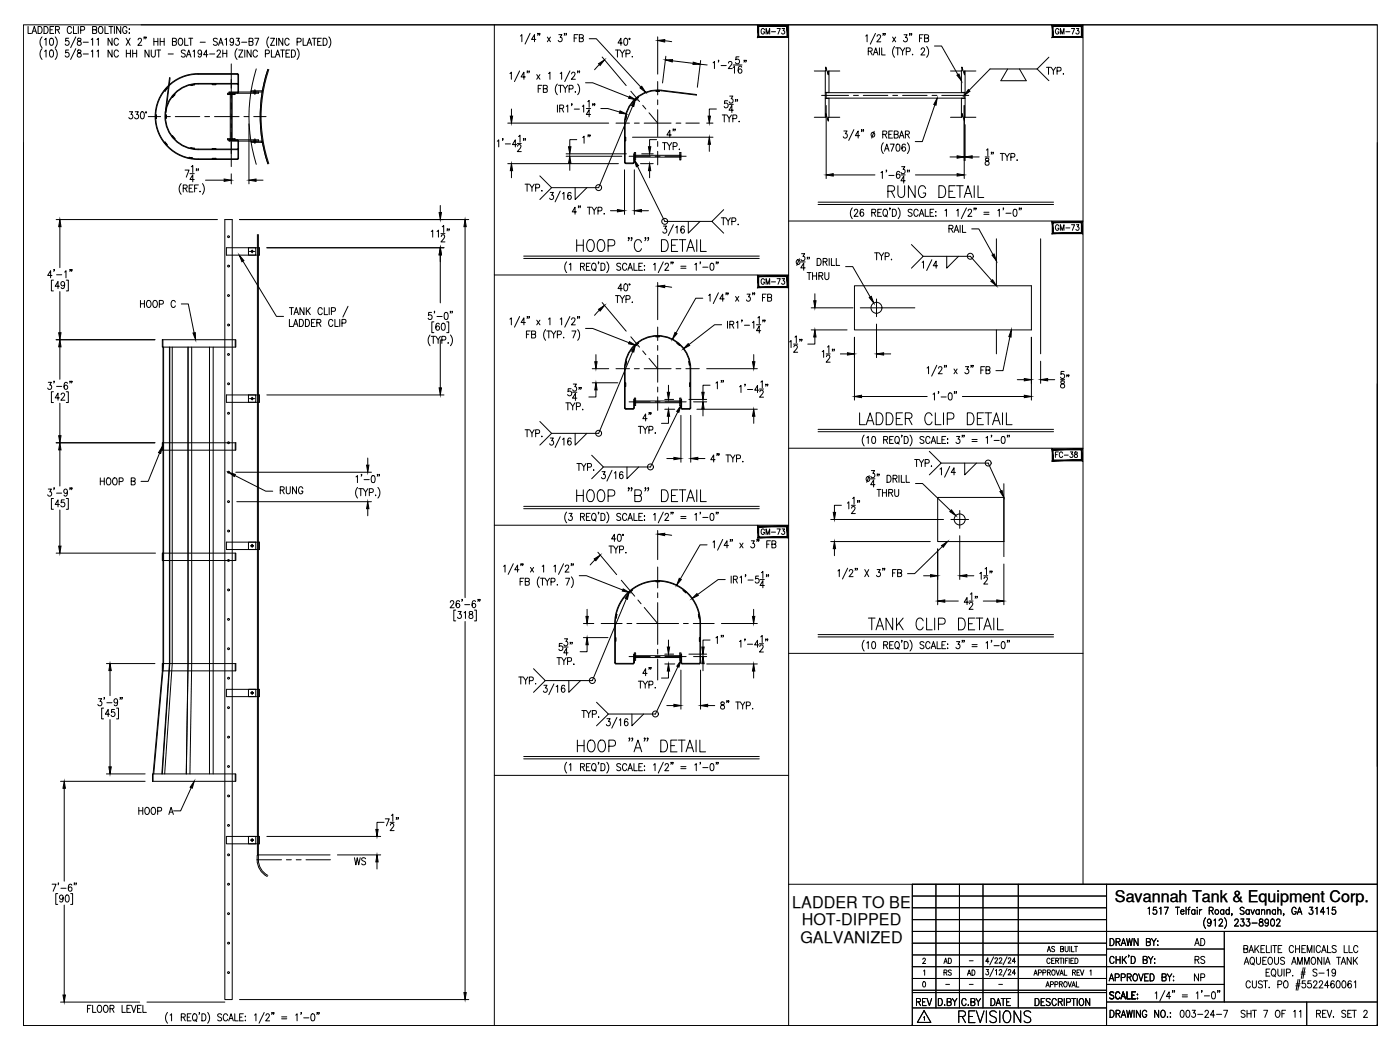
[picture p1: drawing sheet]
<svg xmlns="http://www.w3.org/2000/svg" width="610mm" height="457mm" viewBox="0 0 610 457" stroke-linecap="round" stroke-linejoin="round" font-family="sans-serif">
<defs><g id="words">
<text font-size="10.6" x="250.1" y="219.8">HOOP &quot;B&quot; DETAIL</text>
<g font-size="10.1">
<text x="250.1" y="110.8">HOOP &quot;C&quot; DETAIL</text>
<text x="250.5" y="328.4">HOOP &quot;A&quot; DETAIL</text>
</g>
<g font-size="9.3">
<text x="373.2" y="186.3">LADDER CLIP DETAIL</text>
<text x="377.1" y="275.5">TANK CLIP DETAIL</text>
<text x="416.6" y="446.6">REVISIONS</text>
</g>
<text font-size="8.8" x="385.6" y="87.1">RUNG DETAIL</text>
<g font-size="7.1">
<text x="466.7" y="170" transform="rotate(-90 466.7 170)">58&quot;</text>
<text x="540.8" y="421.6">AQUEOUS AMMONIA TANK</text>
</g>
<g font-size="7">
<text x="345" y="395.3">LADDER TO BE</text>
<text x="485.5" y="392.7">Savannah Tank &amp; Equipment Corp.</text>
<text x="349.1" y="403">HOT-DIPPED</text>
<text x="348.5" y="410.7">GALVANIZED</text>
</g>
<g font-size="6.6">
<text x="258.2" y="63.5" transform="rotate(-90 258.2 63.5)">1&quot;</text>
<text x="313.3" y="99.1">TYP.</text>
<text x="60.3" y="135.1">HOOP C</text>
<text x="316.1" y="170.4" transform="rotate(-90 316.1 170.4)">1&quot;</text>
<text x="227.9" y="191.6">TYP.</text>
<text x="42.7" y="212.4">HOOP B</text>
<text x="121" y="216.3">RUNG</text>
<text x="316.1" y="281.5" transform="rotate(-90 316.1 281.5)">1&quot;</text>
<text x="59.6" y="356">HOOP A</text>
<text x="153.5" y="377.8">WS</text>
<text x="482.6" y="413.1">DRAWN BY:</text>
<text x="519.3" y="413.1">AD</text>
<text x="519.3" y="420.9">RS</text>
<text x="482.2" y="428.3">APPROVED BY:</text>
<text x="519.3" y="428.3">NP</text>
<text x="37" y="442">FLOOR LEVEL</text>
<text x="398.3" y="439.2">REV</text>
<text x="407.8" y="439.2">D.BY</text>
<text x="418" y="439.2">C.BY</text>
<text x="430.7" y="439.2">DATE</text>
<text x="512.9" y="444.1">003-24-7</text>
<text x="539.4" y="444.1">SHT 7 OF 11</text>
<text x="572.2" y="444.1">REV. SET 2</text>
</g>
<g font-size="6.2">
<text x="454.7" y="33.5">TYP.</text>
<text x="412.4" y="102.3">RAIL</text>
<text x="379.9" y="114.3">TYP.</text>
<text x="250.5" y="206">TYP.</text>
<text x="397.2" y="204.3">TYP.</text>
<text x="540.8" y="415.9">BAKELITE CHEMICALS LLC</text>
<text x="482.2" y="436">SCALE:</text>
</g>
<g font-size="5.7">
<text x="330.6" y="16.2">GM-73</text>
<text x="458.6" y="16.2">GM-73</text>
<text x="458.6" y="101.6">GM-73</text>
<text x="330.6" y="124.9">GM-73</text>
<text x="458.6" y="200.4">FC-38</text>
<text x="330.6" y="233.9">GM-73</text>
<text x="410.3" y="420.9">AD</text>
<text x="454.4" y="431.1">APPROVAL</text>
</g>
<g font-size="5.3">
<text x="455.1" y="415.6">AS BUILT</text>
<text x="410.3" y="425.8">RS</text>
<text x="420.5" y="425.8">AD</text>
<text x="449.4" y="425.8">APPROVAL REV 1</text>
</g>
<g font-size="2.6">
<text x="421.2" y="419.5">-</text>
<text x="411" y="430">-</text>
<text x="421.2" y="430">-</text>
<text x="433.9" y="430">-</text>
</g>
</g></defs>
<!-- layer: 0 -->
<g fill="none" stroke="#000" stroke-width=".44">
<path d="M61.5 10.8h538.2v435.7M215.3 10.8v435.7M343.4 10.8v435.7M471.6 10.8v374.2M599.7 10.8h-589.5v435.7M10.2 62.1v384.4M599.7 62.1v384.4M343.4 96.2h128.2M215.3 119.7h128.1M343.4 195.2h128.2M215.3 228.7h128.1M343.4 284.5h128.2"/>
<path d="M215.3 337.6h128.1M343.4 385h256.3M397.2 390.2h84.6M397.2 395.3h84.6M397.2 385v61.5M407.5 385v53.9M417.8 385v53.9M428 385v53.9M443.4 385v53.9M481.8 385v61.5M397.2 400.4h84.6M397.2 410.7h84.6"/>
<path d="M397.2 415.8h84.6M397.2 405.6h202.5M481.8 413.2h51.3M533.1 405.6v30.7M397.2 426.1h84.6M397.2 420.9h135.9M397.2 432.2h84.6M397.2 431.2h84.6M397.2 438.9h84.6M481.8 436.3h117.9M481.8 428.6h51.3M569 436.3v10.2"/>
<path d="M10.2 446.5h589.5"/>
</g>
<!-- layer: DIM -->
<g fill="none" stroke="#000" stroke-width=".44">
<path d="M226.6 15.7l.6-.6v3.1M230.8 14.5l-2.2 4.7M233.3 17.2h-1.8l1.2-2.1v3.1M234.3 14.7h-.2h.2l-.2 .7M235.1 14.7l-.2 .7M238.3 16.1l1.4 2.1M239.7 16.1l-1.4 2.1M243.3 15.1h1.4l-.8 1.2a.93 .93 0 0 1 .8 1.4 .93 .93 0 0 1-1.6-.1M245.9 14.7h-.3h.3l-.3 .7M246.7 14.7h-.3h.3l-.3 .7M250 16.6h1M251.7 15.1h-1.7v3.1"/>
<path d="M252.3 16.6l1.5-.2 .1-1-1.6-.3v3.1l1.6-.3 .1-.7-.6-.6M256.6 16.9h3.1l19.3 21M271 18.7h-1.9l1.3-2v3M272 16.8l.4-.1a1.7 1.7 0 0 1 .9 1.5 1.7 1.7 0 0 1-.9 1.5 2.14 2.14 0 0 1-.4-2.9zM273.9 16.7h.3v.4h-.3zM286.4 16.1v16.2M289.4 17.8l3.1 .3M377 15.7l.6-.6v3.1M381.2 14.5l-2.2 4.7M381.9 15.8l.3-.5 .7-.2 .5 .9-1.6 2.2h1.7M384.7 14.7h-.3h.3l-.3 .7M385.4 14.7h-.2h.2l-.2 .7"/>
<path d="M388.6 16.1l1.4 2.1M390 16.1l-1.4 2.1M393.6 15.1h1.4l-.8 1.2a.92 .92 0 0 1 .8 1.4 .92 .92 0 0 1-1.6-.1M396.2 14.7l-.2 .7M397 14.7h-.3h.3l-.3 .7M400.4 16.6h.9M402 15.1h-1.6v3.1M402.6 16.6l1.5-.2 .1-1-1.6-.3v3.1l1.6-.3 .2-.7-.7-.6M222 32l.7-.6v3.1M226.3 30.9l-2.3 4.6M228.8 33.5h-1.9l1.2-2.1v3.1M229.7 31h-.2h.2l-.2 .7"/>
<path d="M230.5 31h-.3h.3l-.3 .7M233.7 32.5l1.4 2M234.3 38.6h1.1M235.1 32.5l-1.4 2M236 37.1h-1.7v3.1M236.6 38.6l1.5-.1 .1-1.1-1.6-.3v3.1l1.6-.3 .1-.7-.6-.6M238.8 32l.7-.6v3.1M242.7 36.6a3.5 3.5 0 0 0 0 4.6M243.2 37.1h1.7M243.9 32l.6-.6v3.1M244 37.1v3.1M245.2 37.1l1 1.5v1.6"/>
<path d="M247.2 37.1l-1 1.5M247.8 38.7l1.5-.1 .1-1.2-1.6-.3v3.1M248.1 30.9l-2.2 4.6M248.9 32.2l.5-.8h.5l.5 .6-.4 1.1-1.2 1.4h1.7M250.5 39.9v.3zM251.5 36.6a3.6 3.6 0 0 1 0 4.6M251.7 31h-.3h.3l-.3 .7M252.4 31l-.2 .7M255 36h3l15.9 6.3M261 28.1l-2.1 2.3M262.2 24.8l10.5 12.5M268 21.8h1.7"/>
<path d="M268.8 21.8v3.1M270 21.8l1 1.5v1.6M272 21.8l-1 1.5M272.6 23.4l1.5-.1 .1-1.2-1.6-.3v3.1M275.2 24.7h.2zM289.9 24.5l-1.4 11.6M292.8 26.5l9 1.1M304.9 28l3 .3M305.1 26.3l-1.5 11.7M310.5 27.4l.6-.6v3.1M313 26.3l-.3 .8M314 28.5h2.2"/>
<path d="M317.2 27.5l.5-.7 .8 .1 .2 .5-.4 1-1.2 1.5h1.7M319.2 29.4l.6-.6v3.1M319.2 28.3h3.9M321.8 24.7h-1.3l-.1 1.3a.96 .96 0 0 1 1.4 0 .96 .96 0 0 1-.1 1.4 .96 .96 0 0 1-1.4-.2M322.9 29.3l-.7-.5a1.76 1.76 0 0 0 .1 3.1 .91 .91 0 0 0 .8-1.3 .91 .91 0 0 0-1.6-.2l-.1 .5M324.2 26.3h-.3h.3l-.3 .8M324.9 26.3h-.2h.2l-.2 .8M354.6 30.9h5v-1.7l1.1 3.4v-1.7h5M378.1 22.3l1.4-.1 .2-1.1-1.6-.3v3.1M379 22.3l.8 1.6M380.3 23.9l1-3.1 1 3.1M380.7 22.9h1.2"/>
<path d="M382.9 20.8v3.1M383.9 20.8v3.1h1.5M389.5 20.2a3.5 3.5 0 0 0 0 4.7M390 20.8h1.8M390.9 20.8v3.1M392 20.8l1 1.5v1.6M394 20.8l-1 1.5M394.6 22.5l1.5-.2v-1.3l-1.5-.2v3.1M397.2 23.8h.3zM401.1 21.6l.2-.6 .8-.2 .5 .9-1.6 2.2h1.7M403.5 20.2a3.5 3.5 0 0 1 0 4.7M406.9 20h3.1l7.1 12.5"/>
<path d="M413.9 30.9h4.9v-1.7l1.2 3.4v-1.7h4.9M438.8 30l-3 5.2h11.1l-3-5.2M451.6 30h-20.5l-9.1 9.3M451.6 30l5.1 5.2M456.7 24.9l-5.1 5.1M56.4 48.7h1.3l-.7 1.1a.93 .93 0 0 1 .7 1.5 .93 .93 0 0 1-1.6-.1M58.9 48.7h1.3l-.7 1.1a.93 .93 0 0 1 .7 1.5 .93 .93 0 0 1-1.6-.1M61.5 48.8l.3-.1a1.67 1.67 0 0 1 1.1 1.5 1.67 1.67 0 0 1-1.1 1.5 2.19 2.19 0 0 1-.3-2.9zM63.4 48.7h.4v.4h-.4zM108.4 53.9v26.2M221.1 53.6h43.9M222.7 47.5v3.1"/>
<path d="M225.8 59.5l.6-.6v3M242.7 45.7v3.1M243.7 47.2l1.5-.2v-1.1l-1.5-.2v3.1M244.6 47.2l.8 1.6M246.6 46.3l.6-.6v3.1M249.1 45.3h-.3h.3l-.3 .7M250 47.5h2.3M253.6 46.3l.6-.6v3.1M255.3 47.3h1.9M255.9 44.3l.6-.6v3.1M257.2 49.8h-1.9l1.2-2v3.1M258.3 45.3l-.3 .7"/>
<path d="M259 45.3h-.2h.2l-.2 .7M261.6 47.3h3.1l5.1 1.5M275.4 59.7h35.1M275.5 46.2l-14.8 35.5h-20.5M292.3 58.8h-1.9l1.3-2.1v3.1M293.3 56.3h-.3h.3l-.3 .7M294 56.3h-.2h.2l-.2 .7M303.3 41.2l-.1 .2M307.7 53.6h2.8M311.9 47.5h-3.1v3.1M314.5 50.1h1.8M315.4 50.1v3"/>
<path d="M316.5 50.1l1 1.4v1.6M316.8 43.9h-1.3v1.3a.96 .96 0 0 1 1.4 0 .96 .96 0 0 1-.2 1.4 .96 .96 0 0 1-1.4-.2M317.4 45.4h1.9M317.7 41.8h1.4l-.7 1.2a.94 .94 0 0 1 .7 1.4 .94 .94 0 0 1-1.6-.1M318.5 50.1l-1 1.4M319.1 51.7l1.5-.2 .1-1.2-1.6-.2v3M319.3 48h-1.9l1.3-2.1v3.1M320.4 43.4h-.2h.2l-.2 .8M321.2 43.4h-.3h.3l-.3 .8M321.8 52.8v.3zM354.6 51.1h5v-1.8l1.1 3.5v-1.7h5M359.7 45.9v31.8"/>
<path d="M367.4 57h1.4l-.7 1.2a.94 .94 0 0 1 .7 1.5 .94 .94 0 0 1-1.6-.2M371.8 56.4l-2.2 4.7M374.3 59.1h-1.9l1.3-2.1v3.1M375.3 56.6h-.2h.2l-.2 .7M376 56.6h-.2h.2l-.2 .7M380.6 57.2l-1.1 2.9M384.4 58.5l1.5-.2 .3-.4-.3-.7-1.5-.2v3.1M385.3 58.5l.9 1.6M387 58.5h1M388.6 57h-1.6v3.1h1.6M389.4 58.5l1.4-.2 .3-.4-.3-.7-1.4-.2v3.1l1.6-.3 .1-.7-.6-.6M392 59.1h1.2"/>
<path d="M394.2 58.5l1.5-.2 .3-.4-.3-.7-1.5-.2v3.1M395.1 58.5l.9 1.6M407.1 45.6l-5.5 16.1h-3.1M413.9 51.1h4.9v-1.8l1.2 3.5v-1.7h4.9M419.8 45.9v31.8M420.2 54.3v15.6M78.9 79.9a3.5 3.5 0 0 0 0 4.7M80.6 74.1h1.7l-1.2 3M82.7 75.6h1.9M83.3 72.6l.6-.6v3.1M84.6 78.2h-1.9l1.2-2.1v3.1M85.7 73.6h-.3h.3l-.3 .8"/>
<path d="M86.4 73.6h-.2h.2l-.2 .8M88.1 79.9a3.6 3.6 0 0 1 0 4.7M89.5 78.5h8.1M100.7 75.7v4.4M111.5 78.5h3M216.5 61.5l.7-.6v3.1M219 60.5h-.2h.2l-.2 .7M220 62.7h2.3M221.1 71.3h48.2M222.7 74.3v3.1M225 63h-1.9l1.3-2.1v3.1M225.2 62.5h1.8"/>
<path d="M225.4 63.7l.5-.7 .7 .1 .3 .5-.4 1-1.3 1.4h1.8M228.1 60.5h-.2h.2l-.2 .7M228.8 60.5l-.2 .7M235.1 76.6l5.1 5.1-5.1 5.2M246.5 67h26.2M246.5 68h24.2M248.1 71.1v3.1M251.1 60.8h-3v3.1M271.9 73.9v19.5M276.2 73.9v19.5M277.6 72.4l11.9 24h20.5M278.9 71.3h5.5"/>
<path d="M279.4 67h5M282.9 74.3v3.1M285.9 60.8h-3v3.1M288.5 62.1h1.7M289.3 62.1v3.1M290.5 62.1l1 1.5v1.6M292.5 62.1l-1 1.5M293.1 63.8l1.5-.2 .1-1.2-1.6-.3v3.1M295.8 64.9v.3zM308.8 62.8v3.1M362.8 76.2h18.2M383.6 75.2l.6-.6v3.1"/>
<path d="M384.6 62.2a3.6 3.6 0 0 0 0 4.7M385.1 65.8l1.1-3 .9 3M385.5 64.8h1.2M386.1 74.2h-.3h.3l-.3 .7M387 76.4h2.3M387.6 62.8h1.8l-1.3 3M390.5 62.9l.6-.1a1.93 1.93 0 0 1 0 3h-.3a2.33 2.33 0 0 1-.3-2.9zM391.6 60.1l1-3.1 1 3.1M391.8 75.1l-.5-.5a1.75 1.75 0 0 0-.2 3.1 .9 .9 0 0 0 .8-1.3 .9 .9 0 0 0-1.5-.2l-.1 .5M392.3 76.2h1.9M392.6 72.6h1.4l-.8 1.1a.95 .95 0 0 1 .8 1.5 .95 .95 0 0 1-1.7-.1M394.2 78.7h-1.9l1.2-2v3"/>
<path d="M394.2 63.2l-.7-.4a1.78 1.78 0 0 0 .1 3 .89 .89 0 0 0 .9-.8 .89 .89 0 0 0-.8-.9 .89 .89 0 0 0-1 .7M395.1 62.2a3.5 3.5 0 0 1 0 4.7M395.3 74.2l-.3 .7M396 74.2h-.2h.2l-.2 .7M398.6 76.2h18.2M413.7 68.3h3.1M423.3 68.3h3.1M428.9 68.3h1.8M429.2 69v.9a1.11 1.11 0 0 1 1.3 .6 1.11 1.11 0 0 1-.4 1.4 .99 .99 0 0 1-1.2-1 .99 .99 0 0 1 1.3-.9l.4-.4-.2-.6zM429.5 65.3l.6-.5v3M431.8 66.4h-.2h.2l-.2 .7M432.5 66.4h-.2h.2l-.2 .7"/>
<path d="M435.6 66.8h1.7M436.4 66.8v3.1M437.5 66.8l1 1.5v1.6M439.5 66.8l-1 1.5M440.2 68.4l1.4-.1 .2-1.2-1.6-.3v3.1M442.8 69.7h.2zM24.5 95.6h70.2M26.1 98.7v17.9M79.8 82l1.5-.2 .2-.4-.2-.7-1.5-.2v3.1M80.6 82l.9 1.6M82.4 82h1M84 80.5h-1.6v3.1h1.6"/>
<path d="M84.7 82h1.1M86.4 80.5h-1.7v3.1M87.1 83.3v.3zM104.3 95.6h99.8M191.7 89.5v3M192.6 98.7l.6-.6v3.1M194.9 99.8h-.3h.3l-.3 .7M195.6 99.8l-.2 .7M202.5 98.7v161.5M228.6 80.2h1.8M229.5 80.2v3.1M230.6 80.2l1 1.5v1.6"/>
<path d="M232.6 80.2l-1 1.5M233.2 81.8l1.5-.1 .2-1.2-1.7-.3v3.1M236 83v.3zM239.6 83.8h1.3l-.7 1.2a.92 .92 0 0 1 .8 1.4 .92 .92 0 0 1-1.7-.1M244 83.2l-2.3 4.7M244.9 84.4l.7-.6v3.1M248.7 84.2l-.8-.4a1.78 1.78 0 0 0 .2 3.1 .87 .87 0 0 0 .8-.9 .87 .87 0 0 0-.8-.9 .87 .87 0 0 0-.9 .7M250.4 81.7v5.2l5.2-5.2M251 92.3h-1.8l1.2-2.1v3.1M252 89.8h-.2h.2l-.2 .7M252.8 89.8h-.3h.3l-.3 .7M255.8 90.2h1.7"/>
<path d="M256.6 90.2v3.1M257.8 90.2l.9 1.5v1.6M259.7 90.2l-1 1.5M260.4 91.8l1.5-.1 .1-1.2-1.6-.3v3.1M263.1 93v.3zM265.8 91.8h3M279.3 91.8h3M288.9 98.4h1.3l-.7 1.2a.92 .92 0 0 1 .7 1.5 .92 .92 0 0 1-1.6-.2M293.2 97.8l-2.2 4.7M294.2 99l.6-.6v3.1M297.9 98.9l-.4-.5a1.72 1.72 0 0 0-1.1 1.5 1.72 1.72 0 0 0 .9 1.6 .9 .9 0 0 0 .7-1.3 .9 .9 0 0 0-1.4-.2l-.2 .5M299.7 96.4v5.1l5.1-5.1"/>
<path d="M315.1 91.3l-5.1 5.1 5.1 5.1M356.2 88h102.6M356.2 89h102.6M371.1 90.5a3.6 3.6 0 0 0 0 4.7M372 91.8l.3-.6 .7-.1 .5 .9-1.6 2.2h1.7M376 91.5l-.8-.4a1.82 1.82 0 0 0 .2 3.1 .87 .87 0 0 0 .8-.8 .87 .87 0 0 0-.7-.9 .87 .87 0 0 0-1 .6M379.6 92.6l1.5-.2v-1.2l-1.5-.1v3.1M380.5 92.6l.8 1.6M382.2 92.6h1M383.8 91.1h-1.6v3.1h1.6M385 91.2l.2-.1a1.58 1.58 0 0 1 1.3 1.6 1.58 1.58 0 0 1-1.3 1.5 1.98 1.98 0 0 1-.2-3zM385.6 93.6l.7 .9"/>
<path d="M387.6 90.7h-.3h.3l-.3 .7M388.6 91.1a1.56 1.56 0 0 1 1.7 1.6 1.56 1.56 0 0 1-1.7 1.5zM391.1 90.5a3.6 3.6 0 0 1 0 4.7M397.2 91.5l-.7-.4-1.1 .4 .3 .8 1.2 .6a.88 .88 0 0 1-.2 1.3 .88 .88 0 0 1-1.3-.5M399.8 91.8a.96 .96 0 0 0-1.2-.7 .96 .96 0 0 0-.7 1.2v.7a.96 .96 0 0 0 .7 1.2 .96 .96 0 0 0 1.2-.8M400.3 94.2l1-3.1 1 3.1M400.6 93.1h1.3M402.9 91.1v3.1h1.5M405 92.6h1M406.6 91.1h-1.6v3.1h1.6M407.4 94h.2zM407.5 92.1v.3z"/>
<path d="M411.5 91.7l.6-.6v3.1M416.6 91.7l.6-.6v3.1M420.8 90.5l-2.2 4.7M421.5 91.8l.3-.6 .8-.1 .5 .9-1.7 2.2h1.8M423.1 99.7h3.1l6.2 11.1M424.3 90.7h-.3h.3l-.3 .7M425.1 90.7h-.3h.3l-.3 .7M428.4 92.4h2.2M428.4 93.3h2.2M434.5 91.7l.6-.6v3.1M437 90.7h-.3h.3l-.3 .7M438 92.9h2.3"/>
<path d="M441.5 91.2l.6-.1a1.99 1.99 0 0 1 0 3.1h-.2a2.2 2.2 0 0 1-.4-3zM444 90.7h-.3h.3l-.3 .7M444.7 90.7l-.2 .7M22.6 119.9h-1.8l1.2-2v3.1M23.7 117.4h-.3h.3l-.3 .8M24.6 119.6h2.3M28.1 118.5l.6-.6v3.1M30.6 117.4l-.2 .8M31.4 117.4h-.3h.3l-.3 .8M105.8 113.7l14.6 24.1h3.1M116.2 107.9h77.1M187.8 100.8l.6-.6v3.1"/>
<path d="M190.3 100.8l.6-.6v3.1M191.7 111v20.9M192 101.7h1.7M192.1 103l.3-.6a.85 .85 0 0 1 1.2 .3 .85 .85 0 0 1-.3 1.2l-1.3 1.4h1.7M228 111.5h102.6M228 112.5h102.6M246.7 114a3.6 3.6 0 0 0 0 4.7M247.9 115.2l.6-.6v3.1M252.8 116l1.4-.1 .3-.4-.3-.8-1.4-.1v3.1M253.6 116l.9 1.7M255.3 116h1.1M257 114.6h-1.7v3.1h1.7"/>
<path d="M258.1 114.7l.2-.1a1.66 1.66 0 0 1 1.4 1.2 1.66 1.66 0 0 1-.6 1.7 1.44 1.44 0 0 1-1.6-.7 1.44 1.44 0 0 1 .3-1.8zM258.7 117.1l.7 .9M260.7 114.2h-.2h.2l-.2 .7M261.7 114.6a1.64 1.64 0 0 1 1.8 1 1.64 1.64 0 0 1-.5 1.9l-1.3 .2zM264.2 114a3.5 3.5 0 0 1 0 4.7M270.3 115l-.6-.4-1.2 .4 .3 .8 1.2 .5 .3 .9a1 1 0 0 1-1.8 0M272.9 115.3a.96 .96 0 0 0-1.2-.7 .96 .96 0 0 0-.7 1.2v.7a.96 .96 0 0 0 .8 1.2 .96 .96 0 0 0 1.1-.8M273.4 117.7l1-3.1 1 3.1M273.8 116.6h1.2M276 114.6v3.1h1.5M278.2 116h.9M279.8 114.6h-1.6v3.1h1.6"/>
<path d="M280.5 117.5h.2zM280.6 115.6v.3zM284.6 115.2l.6-.6v3.1M288.8 114l-2.2 4.7M289.6 115.3l.2-.6a.86 .86 0 0 1 1.2 .3 .86 .86 0 0 1-.3 1.2l-1.2 1.5h1.7M292.3 114.2h-.2h.2l-.2 .7M293.1 114.2l-.3 .7M296.4 115.9h2.3M296.4 116.8h2.3M302.5 115.2l.7-.6v3.1M305 114.2h-.2h.2l-.2 .7M306 116.3h2.3"/>
<path d="M309.5 114.7l.6-.1a1.8 1.8 0 0 1-.2 3.1 2.2 2.2 0 0 1-.4-3zM312 114.2h-.2h.2l-.2 .7M312.7 114.2h-.2h.2l-.2 .7M348.1 112.7l-1.2 2.9M348.7 114.1h1.9M349 110.5h1.4l-.8 1.1a.93 .93 0 0 1 .8 1.5 .93 .93 0 0 1-1.6-.1M350.6 116.6h-1.9l1.3-2v3.1M351.4 118.7h1.8M351.7 112.1h-.3h.3l-.3 .7M352.3 118.7v3.1M352.5 112.1h-.3h.3l-.3 .7M353.8 118.7v3.1"/>
<path d="M355.5 118.7v3.1M355.8 112.5a1.54 1.54 0 0 1 1.8 1.6 1.54 1.54 0 0 1-1.8 1.5zM358.4 114l1.5-.2 .3-.4-.3-.7-1.5-.2v3.1M359.1 118.7v2.2l.8 .9 .9-.5 .1-2.6M359.3 114l.9 1.6M361 112.5v3.1M362 112.5v3.1h1.5M364.1 112.5v3.1h1.5M368.2 116.1h3.1l7.6 13.2M396.9 106.5l5.1 5.1-5.1 5.2M401.5 114.3l.6-.6v3.1M402 111.6h20.5l9.3 10.5"/>
<path d="M405.8 113.1l-2.3 4.7M408.2 115.7h-1.9l1.3-2v3.1M412.2 111.6v5.2l5.2-5.2M23.3 122h-.9v4.7h.9M25.9 124.6h-1.9l1.3-2v3.1M26.1 127v17.9M28.1 123.6l-.3 .7a.87 .87 0 0 1-1.2-.3 .87 .87 0 0 1 .2-1.1 .87 .87 0 0 1 1.2 .1l.1 .6a1.48 1.48 0 0 1-1 2.1l-.5-.5M28.9 122h.8v4.7h-.8M78.9 132.3h3.1l2.5 12.6M126 139.1v3.1h1.5M126 134h1.7M126.9 134v3"/>
<path d="M128 137l1-3 1 3M128.4 136h1.2M130.4 139.1a1.56 1.56 0 0 1 1.8 1.5 1.56 1.56 0 0 1-1.8 1.6zM132.4 134v3l-1.8-3v3M133 139.1a1.56 1.56 0 0 1 1.8 1.5 1.56 1.56 0 0 1-1.8 1.6zM133.4 134v3M134 135.3l1.1 1.7M135.1 134l-1.7 2M137.2 139.1h-1.6v3.1h1.6M140.3 134.7a.96 .96 0 0 0-1.1-.7 .96 .96 0 0 0-.7 1.1v.8a.96 .96 0 0 0 .7 1.1 .96 .96 0 0 0 1.1-.7M141.2 134v3h1.5M143.3 134v3"/>
<path d="M144.3 135.6l1.5-.2 .3-.4-.3-.9-1.5-.1v3M144.9 139.8a.96 .96 0 0 0-1.1-.7 .96 .96 0 0 0-.7 1.2v.7a.96 .96 0 0 0 .7 1.2 .96 .96 0 0 0 1.1-.8M145.8 139.1v3.1h1.5M147.9 139.1v3.1M151.5 133.4l-2.2 4.7M187.9 136h-1.2l-.2 1.4a.95 .95 0 0 1 1.4 0 .95 .95 0 0 1-.1 1.4 .95 .95 0 0 1-1.4-.3M189.3 135.6l-.3 .7M190.3 137.8h2.2M193.7 136.2l.7-.2a1.93 1.93 0 0 1 0 3.1h-.3a2.26 2.26 0 0 1-.4-2.9zM196.2 135.6h-.2h.2l-.2 .7M197 135.6h-.2h.2l-.2 .7M222 139l.7-.6v3"/>
<path d="M226.3 137.8l-2.3 4.7M229.7 137.9h-.2h.2l-.2 .8M230.5 137.9h-.3h.3l-.3 .8M233.7 139.4l1.4 2M235.1 139.4l-1.4 2M238.8 139l.7-.6v3M243.9 139l.6-.6v3M248.1 137.8l-2.2 4.7M248.9 139.1l.5-.7h.5l.5 .6-.4 1-1.2 1.4h1.7M251.7 137.9h-.3h.3l-.3 .8M252.4 137.9l-.2 .8M261 135l-2.1 2.3"/>
<path d="M262.2 131.8l10.5 12.4M268 128.7h1.7M268.8 128.7v3.1M270 128.7l1 1.5v1.6M271 125.7h-1.9l1.3-2.1v3.1M272 123.8l.4-.2a1.7 1.7 0 0 1 .9 1.5 1.7 1.7 0 0 1-.9 1.6 2.14 2.14 0 0 1-.4-2.9zM272 128.7l-1 1.5M272.6 130.3l1.5-.1 .1-1.2-1.6-.3v3.1M273.9 123.7h.3v.4h-.3zM275.3 131.5v.3zM286.4 123v16.2M289.4 124.7l3.1 .4"/>
<path d="M306 129.9h-3l-8.7 15.1M308.6 128.7l.6-.6v3.1M312.8 127.5l-2.2 4.7M315.3 130.1h-1.9l1.3-2v3.1M316.3 127.6h-.3h.3l-.3 .8M316.8 139.9v3M317.1 127.6h-.3h.3l-.3 .8M320.3 129.1l1.4 2.1M321.7 129.1l-1.4 2.1M323.1 139.4l-.2 .8M325.3 128.1h1.3l-.7 1.2a.93 .93 0 0 1 .7 1.4 .93 .93 0 0 1-1.6-.1M327.9 127.6h-.3h.3l-.3 .8"/>
<path d="M328.6 127.6h-.2h.2l-.2 .8M330 138.4l.6-.6v3.1M332 129.6h1M332.3 139.4h-.2h.2l-.2 .8M333.1 139.4h-.2h.2l-.2 .8M333.6 128.1h-1.6v3.1M334.2 129.6l1.5-.2 .2-1-1.7-.3v3.1l1.7-.3 .1-.8-.6-.5M353.2 134h18.2M353.8 120.2h1.7M354.8 127.9v3.1M356.6 120.2l1.4-.2 .3-.4-.3-.8-1.4-.1v3.1M357.4 120.2l.9 1.6"/>
<path d="M24.5 147.9h43M26.1 151v14.2M127.7 142.2l1.1-3.1 .9 3.1M128.1 141.1h1.3M135.6 140.6h1M138 140.6l1.5-.2 .2-.4-.2-.8-1.5-.1v3.1M138.8 140.6l.9 1.6M148.9 140.7l1.5-.1v-1.4l-1.5-.1v3.1M187.3 145.9a3.6 3.6 0 0 0 0 4.7M187.8 146.4h1.7M188.7 146.4v3.1M188.9 140.1h-.9v4.7h.9"/>
<path d="M189.8 146.4l1 1.5v1.6M191.3 141.2l-.5-.5a1.72 1.72 0 0 0-1.1 1.5 1.72 1.72 0 0 0 1 1.6 .88 .88 0 0 0 .8-.8 .88 .88 0 0 0-.8-.9 .88 .88 0 0 0-.9 .7M191.7 148v20.9M191.8 146.4l-1 1.5M192.4 148.1l1.5-.2 .1-1.2-1.6-.3v3.1M192.5 140.9l.4-.2a1.7 1.7 0 0 1 1 1.6 1.7 1.7 0 0 1-1 1.5 2.14 2.14 0 0 1-.4-2.9zM194.5 140.1h.9v4.7h-.9M195 149.4h.3zM196.1 145.9a3.5 3.5 0 0 1 0 4.7M228.8 140.4h-1.9l1.2-2v3M229.2 145.6h1M230.9 144.1h-1.7v3.1"/>
<path d="M231.5 145.6l1.5-.2 .1-1-1.6-.3v3.1l1.6-.3 .1-.8-.6-.5M237.6 143.5a3.6 3.6 0 0 0 0 4.7M238.1 144.1h1.7M239 144.1v3.1M240.1 144.1l1 1.5v1.6M242 144.1l-.9 1.5M242.7 145.7l1.5-.1 .1-1.2-1.6-.3v3.1M245.4 146.9v.3zM249 144.1h1.8l-1.3 3.1M251.5 143.5a3.6 3.6 0 0 1 0 4.7M255 143h3l15.9 6.2M259.5 154.4v3.1"/>
<path d="M275.5 153.1l-14.8 35.6h-20.5M314.2 141.4h-3.1l-11.1 8.6M317.8 141.3l1.5-.1 .2-.5-.2-.7-1.5-.1v3M318.7 141.3l.8 1.6M320.7 140.5l.6-.6v3M324.1 141.6h2.3M327.6 140.5l.6-.6v3M328.2 154.4v3.1M329.4 141.4h1.8M331.2 144h-1.8l1.2-2.1v3.1M343.8 148.9l.7-.6v3.1M345.6 149.8h1.7"/>
<path d="M345.7 151.1l.5-.8 .7 .2 .3 .4-.4 1-1.2 1.5h1.7M346.1 146.8l.6-.6v3.1M348.4 147.8h-.2h.2l-.2 .8M349.2 147.8h-.3h.3l-.3 .8M353.2 143.7h15.6M354.8 146.7v3.1h-3.1M358 153.1l.6-.5v3M359.7 154.1h1.8M359.9 155.3l.2-.6 .7-.1 .5 .9-1.6 2.2h1.8M360.3 151.1l.6-.6v3.1M362.6 152.1h-.2h.2l-.2 .8M363.3 152.1h-.2h.2l-.2 .8"/>
<path d="M365.9 154.1h3.1M372.1 146.9v27.3M381.7 141.1v14.6M384.8 154.1h3M407.9 159.1l-2.2 4.7M411.4 159.2h-.2h.2l-.2 .7M412.1 159.2h-.2h.2l-.2 .7M420.4 159.7h1.4l-.8 1.1a.92 .92 0 0 1 .8 1.5 .92 .92 0 0 1-1.7-.1M423 159.2h-.3h.3l-.3 .7M423.7 159.2h-.2h.2l-.2 .7M428.7 159.7h-1.6v3M439.7 146.7l-3 14.7h-3.1"/>
<path d="M449.1 146.9v27.3M453.1 157.3v9.6M21 166.5h1.4l-.7 1.2a.93 .93 0 0 1 .7 1.4 .93 .93 0 0 1-1.6-.1M23.3 170.6h-.9v4.7h.9M23.7 166h-.3h.3l-.3 .8M24.6 168.2h2.3M25.9 173.2h-1.9l1.3-2v3.1M26.1 175.6v14.1M26.6 171.9l.3-.6 .7-.1 .5 .9-1.6 2.2h1.8M28.9 170.6h.8v4.7h-.8M29.4 166.9l-.5-.4a1.76 1.76 0 0 0-.2 3.1 .9 .9 0 0 0 .8-1.2 .9 .9 0 0 0-1.2-.6l-.4 .7M30.6 166l-.2 .8"/>
<path d="M31.4 166h-.3h.3l-.3 .8M116.2 172h77.1M246.4 175.4h1.7M247.3 175.4v3.1M248.4 175.4l1 1.5v1.6M248.7 169.3h-1.3l-.1 1.3a.97 .97 0 0 1 1.4 0 .97 .97 0 0 1-.1 1.4 .97 .97 0 0 1-1.4-.2M249.3 170.8h1.9M249.6 167.2h1.4l-.7 1.2a.93 .93 0 0 1 .7 1.4 .93 .93 0 0 1-1.6-.1M250.3 175.4l-.9 1.5M251 177l1.5-.1 .1-1.2-1.6-.3v3.1M251.2 173.4h-1.9l1.3-2.1v3.1M252.3 168.8h-.3h.3l-.3 .8"/>
<path d="M253.1 168.8h-.3h.3l-.3 .8M253.7 178.2v.3zM257.9 160.5h7.1M257.9 166.7h11.1M259.5 169.8v3.1h-3.1M282.8 179.8h-.3h.3l-.3 .7M283.5 179.8h-.3h.3l-.3 .7M289.5 178.2h4.3M289.5 173.9h3.8M291.1 167.7v3.1M295.1 179.3l-11.9 24h-20.5M300 173.9h7.7"/>
<path d="M302 175h5.7M303.4 178.2h26.4M306.1 178.1v3M307.7 160.5h22.1M309.2 167.7h-3.1v3.1M322 168.4l.7-.6v3.1M324.5 167.4h-.2h.2l-.2 .7M325.5 169.6h2.2M330.5 169.9h-1.9l1.2-2.1v3.1M330.7 169.4h1.8M330.9 170.6l.5-.7 .7 .1 .2 .4-.3 1.1-1.3 1.4h1.8M331.3 166.4l.6-.6v3"/>
<path d="M333.6 167.4h-.2h.2l-.2 .7M334.3 167.4h-.2h.2l-.2 .7M375.1 172.6h28.6M403.7 160.2l.6-.5v3M406.3 171.7l.6-.6v3.1M408.7 160.4l.2-.6 .8-.1 .5 .8-1.7 2.2h1.8M408.8 170.7h-.3h.3l-.3 .7M409.8 172.9h2.2M413.2 171.3l.7-.2a1.99 1.99 0 0 1 0 3.1h-.3a2.14 2.14 0 0 1-.4-2.9zM415.4 160.7l1.4 2M415.7 170.7h-.2h.2l-.2 .7M416.5 170.7h-.3h.3l-.3 .7"/>
<path d="M416.8 160.7l-1.4 2M419 172.6h27M427.1 161.1h1M429.3 161.1l1.6-.1v-1.2l-1.6-.1v3l1.6-.1 .2-.9-.6-.6M443 165.3h3M456.2 165.3h3.1M24.5 192.8h43M26.1 195.9v15.7M69.5 197.2l-5 12.4h-3.1M160.1 199.4v3.1M235.1 183.5l5.1 5.2-5.1 5.1M239.6 190.7h1.3l-.7 1.2a.92 .92 0 0 1 .8 1.4 .92 .92 0 0 1-1.7-.1"/>
<path d="M244 190.1l-2.3 4.7M244.9 191.3l.7-.6v3.1M248.7 191.1l-.8-.4a1.78 1.78 0 0 0 .2 3.1 .87 .87 0 0 0 .8-.8 .87 .87 0 0 0-.8-.9 .87 .87 0 0 0-.9 .7M250.4 188.7v5.1l5.2-5.1M257.6 198.2l5.1 5.1-5.1 5.2M277.9 185.6h1.8M278.8 185.6v3.1M280 185.6l1 1.5v1.6M281.8 182.3h-1.9l1.2-2.1v3.1M282 185.6l-1 1.5M282.6 187.3l1.5-.2 .1-1.2-1.6-.3v3.1M285.3 188.4v.3z"/>
<path d="M290.4 199.7h3M291.1 181.2v3.1h-3.1M296.5 180.9v20.4M300.8 180.9v20.4M303.9 199.7h3M312.4 197.7h-.3h.3l-.3 .7M313.1 197.7h-.2h.2l-.2 .7M316.1 198.1h1.7M317 198.1v3.1M318.1 198.1l1 1.5v1.6M320.1 198.1l-1 1.5M320.7 199.7l1.5-.1 .1-1.2-1.6-.3v3.1"/>
<path d="M328.2 181.2v3.1M356.2 188h102.6M356.2 187h102.6M376.3 189.5a3.6 3.6 0 0 0 0 4.7M377.4 190.6l.7-.6v3.1M379.9 190.2l.6-.2a1.89 1.89 0 0 1 0 3.1h-.2a2.19 2.19 0 0 1-.4-2.9zM384.8 191.5l1.5-.1 .2-.5-.2-.7-1.5-.2v3.1M385.6 191.5l.9 1.6M387.4 191.5h1M389 190h-1.6v3.1h1.6M390.1 190.2l.3-.2a1.55 1.55 0 0 1 1.3 1.6 1.55 1.55 0 0 1-1.3 1.5 1.92 1.92 0 0 1-.3-2.9zM390.8 192.5l.7 .9"/>
<path d="M392.8 189.6h-.3h.3l-.3 .7M393.7 190a1.54 1.54 0 0 1 1.8 1.6 1.54 1.54 0 0 1-1.8 1.5zM396.2 189.5a3.5 3.5 0 0 1 0 4.7M402.3 190.5l-.6-.5-1.1 .5 .1 .6 1.4 .7 .2 .4v.5l-.6 .4-1.1-.4M404.7 196.5l5.1 5.1-5.1 5.2M404.9 190.8a.96 .96 0 0 0-1.1-.8 .96 .96 0 0 0-.7 1.2v.8a.96 .96 0 0 0 .7 1.1 .96 .96 0 0 0 1.1-.7M405.5 193.1l.9-3.1 1 3.1M405.8 192.1h1.3M408 190v3.1h1.6M410.2 191.5h1M411.8 190h-1.6v3.1h1.6M412.5 191.2h.3z"/>
<path d="M412.7 192.8v.3zM416.5 190h1.4l-.8 1.2a.95 .95 0 0 1 .8 1.5 .95 .95 0 0 1-1.7-.2M419.1 189.6h-.2h.2l-.2 .7M419.9 189.6h-.3h.3l-.3 .7M423.2 191.4h2.3M423.2 192.2h2.3M429.3 190.6l.7-.6v3.1M431.8 189.6h-.2h.2l-.2 .7M432.8 191.8h2.3M436.3 190.2l.7-.2a1.95 1.95 0 0 1 0 3.1h-.3a2.14 2.14 0 0 1-.4-2.9zM438.8 189.6h-.2h.2l-.2 .7M439.5 189.6l-.2 .7"/>
<path d="M21 213h1.4l-.7 1.1a.93 .93 0 0 1 .7 1.5 .93 .93 0 0 1-1.6-.2M23.3 217.1h-.9v4.7h.9M23.7 212.5h-.3h.3l-.3 .7M24.6 214.7h2.3M25.9 219.7h-1.9l1.3-2.1v3.1M28 217.6h-1.3l-.1 1.4a.97 .97 0 0 1 1.4 0 .97 .97 0 0 1-.1 1.4 .97 .97 0 0 1-1.4-.3M28.9 217.1h.8v4.7h-.8M29.4 214l-.4 .7a.86 .86 0 0 1-1.1-.3 .86 .86 0 0 1 .2-1.1 .86 .86 0 0 1 1.1 .1l.2 .6a1.49 1.49 0 0 1-1 2l-.5-.4M30.6 212.5l-.2 .7M31.4 212.5h-.3h.3l-.3 .7M102.2 207l13.5 6.9h3.1M102.7 205.6h59"/>
<path d="M103.1 218.5h58.6M155 207.7l.6-.6v3.1M155.7 212.2a3.6 3.6 0 0 0 0 4.7M156.2 212.8h1.7M157.1 212.8v3.1M157.5 206.6h-.2h.2l-.2 .8M158.2 212.8l1 1.5v1.6M158.5 208.8h2.3M160.2 212.8l-1 1.5M160.8 214.4l1.5-.1 .1-1.2-1.6-.3v3.1M162 207.2a.8 .8 0 0 1 1.2 .5l.2 .7a1.33 1.33 0 0 1-1 1.8 2.14 2.14 0 0 1-.4-3zM163.6 215.6v.3z"/>
<path d="M164.5 206.6h-.3h.3l-.3 .8M164.5 212.2a3.5 3.5 0 0 1 0 4.7M165.2 206.6l-.2 .8M262.2 205.4h1.3l-.8 1.2a.93 .93 0 0 1 .8 1.4 .93 .93 0 0 1-1.6-.1M266.5 204.8l-2.2 4.7M267.5 206l.6-.6v3.1M271.2 205.8l-.5-.4a1.73 1.73 0 0 0-1 1.5 1.73 1.73 0 0 0 .9 1.6 .93 .93 0 0 0 .7-1.2 .93 .93 0 0 0-1.2-.6l-.4 .7M273 203.3v5.2l5.1-5.2M311.3 200.2h-1.8l1.3-2.1v3.1M323.5 200.9v.3zM369 219.1l.6-.6v3.1M371.2 217.1l.7-.6v3"/>
<path d="M373.6 218.1h-.3h.3l-.3 .7M374.3 218.1h-.3h.3l-.3 .7M378.5 207.1l-1.1 2.9M379.1 208.5h1.9M379.4 204.9h1.4l-.7 1.2a.92 .92 0 0 1 .7 1.4 .92 .92 0 0 1-1.6-.1M381 211h-1.9l1.3-2v3.1M381.9 213.1h1.7M382.1 206.5h-.2h.2l-.2 .7M382.7 213.1v3.1M382.8 206.5h-.2h.2l-.2 .7M384.2 213.1v3.1M384.2 214.6h1.8"/>
<path d="M386 213.1v3.1M386.2 206.9a1.56 1.56 0 0 1 1.8 1.6 1.56 1.56 0 0 1-1.8 1.5zM387 214.6l1.5-.2 .2-.4-.2-.8-1.5-.1v3.1M387.8 214.6l.9 1.6M388.9 208.4l1.4-.1 .2-1.1-1.6-.3v3.1M389.6 213.1v2.2l.7 .9 .9-.5 .1-2.6M389.7 208.4l.9 1.6M391.4 206.9v3.1M392.5 206.9v3.1h1.4M394.6 206.9v3.1h1.5M398.6 210.5h3.1l12.3 11.9M409.3 204.3l.6-.6v3.1"/>
<path d="M409.8 201.6h20.5l5.5 12.2M413.5 203.1l-2.2 4.7M416 205.7h-1.8l1.2-2v3.1M420.1 201.6v5.2l5.1-5.2M26.1 222.1v15.7M160.1 221.5v3.1M228 220.5h102.6M228 221.5h102.6M246.7 223a3.6 3.6 0 0 0 0 4.6M247.8 223.5h1.3l-.7 1.2a.93 .93 0 0 1 .7 1.5 .93 .93 0 0 1-1.6-.2M252.8 225l1.4-.1 .2-1.1-1.6-.3v3.1M253.6 225l.9 1.6"/>
<path d="M255.3 225h1.1M257 223.5h-1.7v3.1h1.7M258.1 223.7l.2-.2a1.58 1.58 0 0 1 1.3 1.6 1.58 1.58 0 0 1-1.3 1.5 1.94 1.94 0 0 1-.2-2.9zM258.7 226l.7 .9M260.7 223.1h-.2h.2l-.2 .7M261.7 223.5a1.56 1.56 0 0 1 1.8 1.6 1.56 1.56 0 0 1-1.8 1.5zM264.2 223a3.5 3.5 0 0 1 0 4.6M265.2 237.8h1.7M266.1 237.8v3M267.2 237.8l1 1.4v1.6M268.2 234.7h-1.9l1.2-2.1v3.1M269.1 232.8l.7-.2a1.93 1.93 0 0 1 0 3.1h-.3a2.33 2.33 0 0 1-.4-2.9z"/>
<path d="M269.1 237.8l-.9 1.4M269.8 239.4l1.5-.2 .2-.4-.2-.9-1.5-.1v3M270.3 224a.92 .92 0 0 0-1-.5 .92 .92 0 0 0-.8 .8l1.8 1.4v.5l-.6 .4-1.2-.4M271.1 232.7h.3v.4h-.3zM272.9 224.3a.96 .96 0 0 0-1.1-.8 .96 .96 0 0 0-.8 1.2v.7a.96 .96 0 0 0 .7 1.2 .96 .96 0 0 0 1.2-.7M273.4 226.6l1-3.1 1 3.1M273.8 225.6h1.2M276 223.5v3.1h1.5M278.2 225h.9M279.8 223.5h-1.6v3.1h1.6M280.5 224.7h.2zM280.6 226.3v.3z"/>
<path d="M284.6 224.1l.6-.6v3.1M286.4 231v12.7M288.8 223l-2.2 4.6M289.4 232.7l3.1 .4M289.6 224.3l.2-.6a.85 .85 0 0 1 1.2 .3 .85 .85 0 0 1-.3 1.1l-1.2 1.5h1.7M292.3 223.1h-.2h.2l-.2 .7M293.1 223.1l-.3 .7M296.4 224.9h2.3M296.4 225.7h2.3M302.5 224.1l.7-.6v3.1M305 223.1h-.2h.2l-.2 .7M306 225.3h2.3"/>
<path d="M307.9 237.3h-3.1l-8.6 14.8M309.5 223.7l.4-.2a1.8 1.8 0 0 1 .2 3.1h-.2a2.14 2.14 0 0 1-.4-2.9zM310.5 236.1l.6-.6v3.1M312 223.1h-.2h.2l-.2 .7M312.7 223.1h-.2h.2l-.2 .7M314.7 234.9l-2.3 4.7M317.2 237.5h-1.9l1.3-2v3.1M318.2 235h-.3h.3l-.3 .8M318.9 235h-.2h.2l-.2 .8M322.1 236.5l1.4 2.1M323.5 236.5l-1.4 2.1M327.1 235.5h1.4l-.7 1.2a.93 .93 0 0 1 .7 1.4 .93 .93 0 0 1-1.6-.1"/>
<path d="M333.9 237h.9M335.5 235.5h-1.6v3.1M336.1 237l1.5-.2 .1-1-1.6-.3v3.1l1.6-.3 .1-.8-.6-.5M361.7 226.2h49.1M361.7 235.8h43.4M363.3 238.9v3M366.4 220h-3.1v3.1M370.7 220h1.7M370.8 221.3l.5-.7h.5l.5 .5-.4 1.1-1.2 1.4h1.7M408.3 239v24.3M410.3 238l-12 11.8h-3.1M417.9 233.3v19"/>
<path d="M24.5 240.8h43.2M219.3 246.6l.6-.5v3M223.5 245.5l-2.2 4.6M226 248.1h-1.9l1.3-2v3M226.5 253.2h1M227 245.6h-.3h.3l-.3 .7M227.7 245.6h-.2h.2l-.2 .7M228.1 251.8h-1.6v3M228.7 253.2l1.5-.1 .2-1.1-1.7-.2v3l1.7-.3 .1-.7-.6-.6M231 247.1l1.4 2M232.4 247.1l-1.4 2M234.8 251.2a3.6 3.6 0 0 0 0 4.6"/>
<path d="M235.3 251.8h1.8M236.1 246.6l.6-.5v3M236.2 251.8v3M237.3 251.8l1 1.4v1.6M239.3 251.8l-1 1.4M239.9 253.4l1.5-.2 .1-1.2-1.6-.2v3M241.2 246.6l.6-.5v3M242.7 254.5v.3zM245.4 245.5l-2.2 4.6M246.2 246.8l.5-.7 .7 .1 .2 .4-.3 1.1-1.3 1.4h1.8M246.3 251.8h1.7l-1.2 3M248.8 251.2a3.6 3.6 0 0 1 0 4.6"/>
<path d="M248.9 245.6h-.2h.2l-.2 .7M249.6 245.6l-.2 .7M252.2 250.7h3.1l15.8 6.2M259.1 243.8l-2.1 2.2M260.3 240.5l8.2 9.7M272.4 240.7h.3zM315.8 252.4h-3.1l-8.9 6.5M318.4 250.8v3.1M319.3 252.3l1.5-.1 .3-.5-.3-.7-1.5-.2v3.1M320.2 252.3l.9 1.6M322.2 251.4l.7-.6v3.1M324.7 250.4h-.2h.2l-.2 .7"/>
<path d="M325.7 252.6h2.2M330.3 250.8h-1.2l-.1 1.4a.96 .96 0 0 1 1.4 0 .96 .96 0 0 1-.2 1.4 .96 .96 0 0 1-1.4-.3M330.9 252.4h1.9M331.5 249.4l.7-.6v3.1M332.8 254.9h-1.9l1.3-2v3.1M333.9 250.4h-.2h.2l-.2 .7M334.7 250.4h-.3h.3l-.3 .7M364.9 248.6l.5-.6v3.1M369.1 247.4l-2.3 4.7M369.8 248.8l.5-.8h.5l.5 .6-.3 1-1.3 1.5h1.8M372.6 247.6h-.3h.3l-.3 .7M373.3 247.6h-.2h.2l-.2 .7"/>
<path d="M376.5 248l1.8 3.1M378.3 248l-1.8 3.1M381.9 248h1.4l-.8 1.2a.93 .93 0 0 1 .8 1.4 .93 .93 0 0 1-1.6-.1M384.5 247.6l-.2 .7M385.3 247.6h-.3h.3l-.3 .7M388.6 249.5h1M390.3 248h-1.7v3.1M390.8 249.5l1.6-.2 .1-1-1.7-.3v3.1l1.7-.3 .1-.7-.6-.6M402.2 250.7h3M421 250.7h3M422.5 258.7l.6-.6v3.1M424.8 259.7l-.2 .8"/>
<path d="M425.6 259.7h-.3h.3l-.3 .8M426.6 249.7l.7-.5v3M428.4 250.7h1.7M428.5 251.9l.2-.5 .8-.2 .5 .9-1.6 2.2h1.7M428.9 247.7l.6-.6v3.1M431.2 248.7h-.2h.2l-.2 .8M432 248.7h-.3h.3l-.3 .8M437.1 245.6v17.7M196.1 262.3l.5-.8 .7 .2 .3 .4-.4 1.1-1.2 1.4h1.7M198.4 265.7h-.8v4.7h.8M199.5 266.2h1.3l-.7 1.2a.94 .94 0 0 1 .7 1.4 .94 .94 0 0 1-1.6-.1M200.1 262l-.8-.5a1.78 1.78 0 0 0 .2 3.1 .89 .89 0 0 0 .8-.8 .89 .89 0 0 0-.8-.9 .89 .89 0 0 0-.9 .7"/>
<path d="M201.3 261.1h-.2h.2l-.2 .7M202.1 266.8l.6-.6v3.1M202.3 263.3h2.2M202.5 270.6v161.6M204.5 266.4v.9a1.22 1.22 0 0 1 1.2 .5 1.22 1.22 0 0 1 0 1.4 1 1 0 0 1-1.6-.7 1 1 0 0 1 1.3-1.1l.4-.4-.1-.6zM206.6 265.7h.8v4.7h-.8M207 262l-.7-.5a1.78 1.78 0 0 0 .1 3.1 .87 .87 0 0 0 .9-.8 .87 .87 0 0 0-.8-.9 .87 .87 0 0 0-.9 .7M208.3 261.1h-.2h.2l-.2 .7M209 261.1h-.2h.2l-.2 .7M245.8 278.1h1.3l-.7 1.2a.93 .93 0 0 1 .7 1.5 .93 .93 0 0 1-1.6-.2M248.4 279.8h-.2h.2l-.2 .7M249.2 279.8h-.3h.3l-.3 .7"/>
<path d="M254 271.5h4.6M254 277.6h10.7M255.6 265.3v3.1M272.7 260.7l-14.8 35.6h-20.5M291.1 278.7v3M309.2 278.7h-3.1v3M314.1 271.5h15.7M322 279.3l.6-.5v3M324.5 278.3h-.3h.3l-.3 .8M328.2 265.3v3.1M331.2 277.3l.7-.6v3.1M333.6 278.3h-.3h.3l-.3 .8"/>
<path d="M334.3 278.3l-.2 .8M356.2 277.3h102.6M356.2 276.3h102.6M376.3 278.8a3.6 3.6 0 0 0 0 4.7M377.4 280l.7-.6v3.1M379.9 279.5l.4-.1a1.67 1.67 0 0 1 1 1.5 1.67 1.67 0 0 1-1 1.6 2.19 2.19 0 0 1-.4-3zM389 279.4h-1.6v3.1h1.6M390.1 279.5l.3-.1a1.58 1.58 0 0 1 1.3 1.5 1.58 1.58 0 0 1-1.3 1.6 1.94 1.94 0 0 1-.3-3zM392.8 278.9h-.3h.3l-.3 .8M393.7 279.4a1.56 1.56 0 0 1 1.8 1.5 1.56 1.56 0 0 1-1.8 1.6zM396.2 278.8a3.5 3.5 0 0 1 0 4.7M402.3 279.8a.85 .85 0 0 0-1-.4 .85 .85 0 0 0-.6 1l1.6 1.2a.92 .92 0 0 1-.7 .9 .92 .92 0 0 1-1-.5"/>
<path d="M408 279.4v3.1h1.6M411.4 261.7h5.9M411.8 279.4h-1.6v3.1h1.6M416.5 279.4h1.4l-.8 1.2a.94 .94 0 0 1 .8 1.4 .94 .94 0 0 1-1.7-.1M419.1 278.9h-.2h.2l-.2 .8M419.9 278.9h-.3h.3l-.3 .8M421.7 262.2h-1.9l1.3-2v3M422 261.7h1.7M422.1 262.9l.2-.5 .8-.2 .5 .9-1.6 2.2h1.7M428.1 261.7h5.9M429.3 280l.7-.6v3.1M431.8 278.9h-.2h.2l-.2 .8"/>
<path d="M436.3 279.5l.4-.1a1.7 1.7 0 0 1 1 1.5 1.7 1.7 0 0 1-1 1.6 2.14 2.14 0 0 1-.4-3zM438.8 278.9h-.2h.2l-.2 .8M439.5 278.9l-.2 .8M46.3 288.9h21.2M47.9 292v10.9M225.9 294.8h1.7M226.8 294.8v3.1M227.9 294.8l1 1.5v1.6M229.9 294.8l-1 1.5M230.5 296.4l1.5-.1 .1-1.2-1.6-.3v3.1M232.3 291.2l5.1 5.1-5.1 5.2M233.2 297.6h.1"/>
<path d="M236.8 298.4h1.4l-.8 1.2a.92 .92 0 0 1 .8 1.4 .92 .92 0 0 1-1.6-.1M241.2 297.8l-2.2 4.7M242.2 299l.6-.6v3.1M242.5 286.4h1.8M243.4 286.4v3M244.5 286.4l1 1.4v1.6M244.8 280.2h-1.2l-.1 1.3a.95 .95 0 0 1 1.4 .1 .95 .95 0 0 1-.2 1.3 .95 .95 0 0 1-1.3-.2M245.5 281.7h1.8M245.9 298.8l-.7-.4a1.78 1.78 0 0 0 .1 3.1 .87 .87 0 0 0 .8-.9 .87 .87 0 0 0-.7-.9 .87 .87 0 0 0-1 .7M246.5 286.4l-1 1.4M247.1 288l1.6-.2v-1.3l-1.6-.1v3M247.3 284.3h-1.8l1.2-2v3"/>
<path d="M247.7 296.3v5.2l5.1-5.2M249.9 289.1v.3zM255.6 280.7v3.1h-3M277.9 296.6h1.8M278.8 296.6v3M280 296.6l1 1.4v1.6M281.8 293.2h-1.9l1.2-2v3M282 296.6l-1 1.4M282.6 298.2l1.5-.2 .1-1.1-1.6-.3v3M282.8 290.7h-.3h.3l-.3 .7M283.5 290.7h-.3h.3l-.3 .7M285.3 299.4v.2z"/>
<path d="M289.5 284.8h3.8M289.5 289.1h4.3M291.1 292.2v3h-3.1M295.2 290.3l-9.8 20.6h-20.5M296.5 291.8v17M300 284.8h7.7M302 285.9h5.7M305 291.8v17M306.1 289v3.1M307.7 289.1h22.1M325.5 280.5h2.2M328.2 292.2v3"/>
<path d="M330.4 280.8h-1.8l1.2-2v3M330.7 280.3h1.7M330.8 281.5l.3-.6a.86 .86 0 0 1 1.2 .3 .86 .86 0 0 1-.3 1.2l-1.3 1.5h1.7M384.8 280.9l1.5-.2 .1-1-1.6-.3v3.1M385.6 280.9l.9 1.6M387.4 280.9h1M390.8 281.9l.7 .9M404.9 280.1a.96 .96 0 0 0-1.1-.7 .96 .96 0 0 0-.7 1.2v.7a.96 .96 0 0 0 .7 1.2 .96 .96 0 0 0 1.1-.8M405.5 282.5l.9-3.1 1 3.1M405.8 281.4h1.3M410.2 280.9h1M412.5 282.3h.3z"/>
<path d="M412.7 280.4v.3zM423.2 280.7h2.3M423.2 281.6h2.3M432.8 281.1h2.3M42.9 304.2h1.4l-.8 1.2a.95 .95 0 0 1 .8 1.5 .95 .95 0 0 1-1.7-.2M45.1 308.3h-.8v4.7h.8M45.5 303.8h-.3h.3l-.3 .7M46.5 306h2.3M47.7 311h-1.8l1.2-2.1v3.1M47.9 313.3v20.6M49.9 308.9h-1.3l-.1 1.3a.96 .96 0 0 1 1.4 .1 .96 .96 0 0 1-.2 1.4 .96 .96 0 0 1-1.3-.3M50.7 308.3h.9v4.7h-.9"/>
<path d="M51.2 305.3a.82 .82 0 0 1-1.1 .6 .82 .82 0 0 1-.3-1.3 .82 .82 0 0 1 1.3 .1l.1 .6a1.47 1.47 0 0 1-1 2l-.5-.4M52.5 303.8h-.3h.3l-.3 .7M53.2 303.8l-.2 .7M253.4 309.4h1.7M254.2 309.4v3M255.3 309.4l1 1.4v1.6M257.3 309.4l-1 1.4M257.9 311l1.5-.2 .3-.4-.3-.9-1.5-.1v3M259.7 305.8l5.2 5.1-5.2 5.1M260.7 312.1v.3zM264.3 312.9h1.4l-.8 1.2a.95 .95 0 0 1 .8 1.5 .95 .95 0 0 1-1.7-.2M268.6 312.4l-2.2 4.6"/>
<path d="M269.6 313.5l.6-.6v3.1M273.4 313.4l-.8-.5a1.81 1.81 0 0 0 .1 3.1 .91 .91 0 0 0 .8-1.1 .91 .91 0 0 0-1.3-.6l-.3 .7M275.2 310.9v5.1l5.1-5.1M290.4 307.2h3M308.1 307.2h3.1M314 305.8v.9a1.15 1.15 0 0 1 1.3 .6 1.15 1.15 0 0 1-.4 1.5 1 1 0 0 1-1.2-1.1 1 1 0 0 1 1.3-.9l.4-.4-.2-.6zM316.6 305.2h-.2h.2l-.2 .8M317.4 305.2l-.3 .8M320.4 305.7h1.7M321.3 305.7v3.1M322.4 305.7l1 1.4v1.7M324.3 305.7l-.9 1.4"/>
<path d="M325 307.3l1.5-.2 .1-1.1-1.6-.3v3.1M327.7 308.5h.1M46.3 337h16.9M228 329.4h102.6M228 330.4h102.6M246.7 331.9a3.6 3.6 0 0 0 0 4.7M247.9 333.1l.6-.6v3.1M252.8 333.9l1.4-.1 .3-.4-.3-.8-1.4-.1v3.1M253.6 333.9l.9 1.7M255.3 333.9h1.1M257 332.5h-1.7v3.1h1.7M258.1 332.6l.2-.1a1.66 1.66 0 0 1 1.4 1.2 1.66 1.66 0 0 1-.6 1.7 1.44 1.44 0 0 1-1.6-.7 1.44 1.44 0 0 1 .3-1.8z"/>
<path d="M258.7 335l.7 .8M260.7 332.1h-.2h.2l-.2 .7M261.7 332.5a1.64 1.64 0 0 1 1.8 1 1.64 1.64 0 0 1-.5 1.9l-1.3 .2zM264.2 331.9a3.5 3.5 0 0 1 0 4.7M270.3 332.9l-.6-.4-1.2 .4 .3 .8 1.2 .5 .3 .9a1 1 0 0 1-1.8 0M272.9 333.2a.96 .96 0 0 0-1.2-.7 .96 .96 0 0 0-.7 1.2v.7a.96 .96 0 0 0 .8 1.2 .96 .96 0 0 0 1.1-.8M273.4 335.6l1-3.1 1 3.1M273.8 334.5h1.2M276 332.5v3.1h1.5M278.2 333.9h.9M279.8 332.5h-1.6v3.1h1.6M280.5 335.4h.2z"/>
<path d="M280.6 333.5v.3zM284.6 333.1l.6-.6v3.1M288.8 331.9l-2.2 4.7M289.6 333.2l.2-.6a.86 .86 0 0 1 1.2 .3 .86 .86 0 0 1-.3 1.2l-1.2 1.5h1.7M292.3 332.1h-.2h.2l-.2 .7M293.1 332.1l-.3 .7M296.4 333.8h2.3M296.4 334.7h2.3M302.5 333.1l.7-.6v3.1M305 332.1h-.2h.2l-.2 .7M306 334.2h2.3M309.5 332.6l.6-.1a1.8 1.8 0 0 1-.2 3.1 2.2 2.2 0 0 1-.4-3z"/>
<path d="M312 332.1h-.2h.2l-.2 .7M312.7 332.1h-.2h.2l-.2 .7M26.4 340.2h36.8M28 343.3v40.4M83.3 343l-4.7 10.1h-3M167.2 358.1h-3v3.1M167.8 356.5h1.7l-1.2 3.1M169.9 358.1h1.7M170 359.3l.5-.7h.5l.5 .6-.4 1-1.2 1.5h1.7M170.4 355.1l.7-.6v3.1M172.7 356.1h-.2h.2l-.2 .7M173.5 356.1h-.3h.3l-.3 .7"/>
<path d="M116.2 364.2h49.6M146.9 372.3h18.9M164.2 375.3v3.1M22.7 385h1.7l-1.3 3.1M25.1 389.1h-.8v4.7h.8M25.5 384.6h-.2h.2l-.2 .7M26.5 386.8h2.3M27.5 390.7l-.4 .8a.86 .86 0 0 1-1.1-.4 .86 .86 0 0 1 .2-1.1 .86 .86 0 0 1 1.2 .1l.1 .6a1.49 1.49 0 0 1-1 2.1l-.5-.5M28 394.1v39.2M28.8 389.9l.4-.2a1.7 1.7 0 0 1 .9 1.5 1.7 1.7 0 0 1-.9 1.6 2.14 2.14 0 0 1-.4-2.9zM30.8 389.1h.8v4.7h-.8M31.3 385.5l-.8-.5a1.76 1.76 0 0 0 .1 3.1 .91 .91 0 0 0 .8-1.3 .91 .91 0 0 0-1.5-.2l-.2 .5"/>
<path d="M32.5 384.6h-.3h.3l-.3 .7M33.3 384.6h-.3h.3l-.3 .7M26.4 436.3h34.4M104.3 435.2h99.8M73 440.9a3.5 3.5 0 0 0 0 4.6M74.1 442l.6-.6v3.1M78.9 442.9l1.5-.1 .1-1.1-1.6-.3v3.1M79.8 442.9l.9 1.6M81.6 442.9h.9M83.2 441.4h-1.6v3.1h1.6M84.3 441.6l.2-.2a1.57 1.57 0 0 1 1.3 1.6 1.57 1.57 0 0 1-1.3 1.5 1.98 1.98 0 0 1-.2-2.9zM84.9 443.9l.8 .9"/>
<path d="M86.9 441h-.3h.3l-.3 .7M87.9 441.4a1.56 1.56 0 0 1 1.8 1.6 1.56 1.56 0 0 1-1.8 1.5zM90.4 440.9a3.6 3.6 0 0 1 0 4.6M96.5 441.9a.91 .91 0 0 0-1-.5 .91 .91 0 0 0-.7 .8l1.7 1.4v.5l-.6 .4-1.1-.4M99.1 442.2a.98 .98 0 0 0-1.1-.8 .98 .98 0 0 0-.8 1.2v.7a.98 .98 0 0 0 .7 1.2 .98 .98 0 0 0 1.2-.7M99.6 444.5l1-3.1 1 3.1M100 443.5h1.2M102.2 441.4v3.1h1.5M104.3 442.9h1.1M105.9 441.4h-1.6v3.1h1.6M106.7 442.6h.3zM106.8 444.2v.3z"/>
<path d="M110.8 442l.6-.6v3.1M115 440.9l-2.2 4.6M115.8 442.2l.5-.8h.5l.5 .6-.4 1-1.2 1.5h1.7M118.5 441h-.2h.2l-.2 .7M119.3 441h-.3h.3l-.3 .7M122.6 442.8h2.3M122.6 443.6h2.3M128.8 442l.6-.6v3.1M131.2 441h-.2h.2l-.2 .7M132.2 443.2h2.3M135.7 441.6l.6-.2a1.93 1.93 0 0 1 0 3.1h-.2a2.14 2.14 0 0 1-.4-2.9zM138.2 441h-.2h.2l-.2 .7"/>
<path d="M139 441h-.3h.3l-.3 .7"/>
<circle cx="380.1" cy="58.6" r=".96"/>
<circle cx="260.7" cy="81.7" r="1.29"/>
<circle cx="289.4" cy="96.4" r="1.29"/>
<circle cx="347.5" cy="114.1" r=".96"/>
<circle cx="422.5" cy="111.6" r="1.29"/>
<circle cx="260.7" cy="188.7" r="1.29"/>
<circle cx="283.2" cy="203.3" r="1.29"/>
<circle cx="377.9" cy="208.5" r=".95"/>
<circle cx="430.3" cy="201.6" r="1.29"/>
<circle cx="257.9" cy="296.3" r="1.29"/>
<circle cx="285.4" cy="310.9" r="1.29"/>
</g>
<!-- layer: CENTER -->
<g fill="none" stroke="#000" stroke-width=".44">
<path d="M100.7 27.8v44.7M111 39v2.2M274.7 39.7l3.8 4.5M286.4 35.5v5.8M64.5 50.8h5.4M72 50.8h2.2M76.3 50.8h10.7M89.1 50.8h2.2M93.4 50.8h10.7M106.2 50.8h2.2M110.5 50.8h5.4M268.2 53.6h5.9"/>
<path d="M276.2 53.6h2.2M279.9 45.9l1.3 1.6M280.5 53.6h11.7M282.6 49.1l3.8 4.5M286.4 43.5v2.1M286.4 47.8v11.7M294.4 53.6h2.1M298.6 53.6h5.9M357.7 41.5h11.8M371.6 41.5h2.2M375.9 41.5h10.7M388.7 41.5h2.1"/>
<path d="M393 41.5h10.7M405.8 41.5h2.2M410.1 41.5h11.7M111 60.4v2.1M273.9 68h9.3M285.3 68h2.1M286.4 61.6v2.2M286.4 65.9v5.9M289.5 68h9.3M108.6 109.5h2.3M109.8 108.9v1.2M381.7 130.2v3.8h-7.1"/>
<path d="M398.3 134h-16.6v3.9M274.7 146.7l3.8 4.4M279.9 152.8l1.3 1.6M282.6 156.1l3.8 4.4M286.4 142.4v5.9M286.4 150.4v2.1M286.4 154.7v11.7M108.6 173.6h2.3M109.8 172.9v1.3M268.2 160.5h5.9M273.9 175h9.3M276.2 160.5h2.2"/>
<path d="M280.5 160.5h11.7M285.3 175h2.1M286.4 168.5v2.2M286.4 172.8v5.9M289.5 175h9.3M294.4 160.5h2.1M298.6 160.5h5.9M109.1 237.7h1.3M109.8 237v1.3M417.9 222.3v3.9h-3.9M421.8 226.2h-3.9v3.9M270.5 252.7l5.9 6.9"/>
<path d="M286.4 246.9v9.1M286.4 258.1v2.1M261.8 271.5h9.1M273 271.5h2.1M277.3 271.5h18.2M277.8 261.3l1.3 1.6M280.5 264.5l5.9 7M286.4 262.4v18.2M297.6 271.5h2.1M301.9 271.5h9.1M273.9 285.9h9.3M285.3 285.9h2.1"/>
<path d="M286.4 282.7v2.1M286.4 287v9.1M289.5 285.9h9.3M109.1 301.7h1.3M109.8 301.1v1.3M109.1 365.8h1.3M109.8 365.2v1.3"/>
</g>
<!-- layer: TANK CLIP -->
<g fill="none" stroke="#000" stroke-width=".44">
<path d="M109.4 39.6h4.8v.5h-4.8zM110.6 39.6v.5M111.4 39.6v.5M109.4 61.4h4.8v.6h-4.8zM110.6 61.4v.6M111.4 61.4v.6M108.2 107.9h4.8v3.2h-4.8zM108.2 172h4.8v3.2h-4.8zM408.3 216.6h28.8v19.2h-28.8zM108.2 236.1h4.8v3.2h-4.8zM108.2 300.2h4.8v3.1h-4.8zM108.2 364.2h4.8v3.2h-4.8z"/>
<circle cx="109.8" cy="109.5" r=".4"/>
<circle cx="109.8" cy="173.6" r=".4"/>
<circle cx="109.8" cy="237.7" r=".4"/>
<circle cx="417.9" cy="226.2" r="2.39"/>
<circle cx="109.8" cy="301.7" r=".4"/>
<circle cx="109.8" cy="365.8" r=".4"/>
</g>
<!-- layer: LADDER -->
<g fill="none" stroke="#000" stroke-width=".44">
<path d="M359.4 30.9v20.2M361 30.9v9.5M418.6 30.9v9.5M420.2 30.9v20.2M99.1 40.6h3.2v.6h-3.2zM100.2 40.6v20.3M100.3 40.7h.8M101.1 40.6v20.3M359.4 40.2h1.6M359.4 42.9h1.6M359.7 40.4h60.1v2.3h-60.1zM361 42.7v8.4"/>
<path d="M418.6 40.2h1.6M418.6 42.9h1.6M418.6 42.7v8.4M99.1 60.4h3.2v.5h-3.2zM100.3 60.8h.8M276.2 66.4h.6v3.3h-.6zM276.2 68.5h20.3M276.2 67.6h20.3M276.3 67.6v.8M296 66.4h.5v3.3h-.5zM296.4 67.6v.8M97.9 95.6h3.2v339.6h-3.2z"/>
<path d="M433.9 104v20.4M453.1 104v50.1M433.9 143.7v10.4M276.2 173.4h.6v3.2h-.6zM276.2 175.4h20.3M276.2 174.6h20.3M276.3 174.6v.8M296 173.4h.5v3.2h-.5zM296.4 174.6v.8M437.1 210.6v31.8M276.2 284.3h.6v3.2h-.6zM276.2 285.5h.6"/>
<path d="M276.2 286.4h.6M276.3 285.5h20.1v.8h-20.1zM296 284.3h.5v3.2h-.5zM296 285.5h.5M296 286.4h.5"/>
<circle cx="99.5" cy="103.1" r=".4"/>
<circle cx="99.5" cy="115.9" r=".4"/>
<circle cx="99.5" cy="128.7" r=".4"/>
<circle cx="99.5" cy="141.5" r=".4"/>
<circle cx="99.5" cy="154.3" r=".4"/>
<circle cx="99.5" cy="167.1" r=".4"/>
<circle cx="99.5" cy="180" r=".4"/>
<circle cx="99.5" cy="192.8" r=".4"/>
<circle cx="99.5" cy="218.4" r=".4"/>
<circle cx="99.5" cy="205.6" r=".4"/>
<circle cx="99.5" cy="231.2" r=".4"/>
<circle cx="99.5" cy="256.9" r=".4"/>
<circle cx="99.5" cy="244" r=".4"/>
<circle cx="99.5" cy="269.7" r=".4"/>
<circle cx="99.5" cy="282.5" r=".4"/>
<circle cx="99.5" cy="295.3" r=".4"/>
<circle cx="99.5" cy="308.1" r=".4"/>
<circle cx="99.5" cy="321" r=".4"/>
<circle cx="99.5" cy="333.7" r=".4"/>
<circle cx="99.5" cy="359.4" r=".4"/>
<circle cx="99.5" cy="346.6" r=".4"/>
<circle cx="99.5" cy="372.2" r=".4"/>
<circle cx="99.5" cy="397.8" r=".4"/>
<circle cx="99.5" cy="385" r=".4"/>
<circle cx="99.5" cy="410.7" r=".4"/>
<circle cx="99.5" cy="423.5" r=".4"/>
</g>
<!-- layer: DIM -->
<g fill="#000" stroke="#000" stroke-width=".44">
<path d="M286.4 17.6l3.1-.4-.1 1.1zM260.6 27.7l2.6-1.7-1.9 2.5zM278.7 38.3l.7-.7 1.7 2.6zM289.7 26.1l3.1-.1-.1 1zM301.9 27.1l3 .9-3.2 .1zM416.7 32.7l.9-.5 1 3zM421.6 39l.7 .7-2.5 1.8zM222.2 50.6h1l-.5 3zM270 48.3l2.8 1.3-3.1-.3zM274.1 41.8l2.7 1.6-3.1-.6zM276.7 43.3l-.7 3.1-1-.5zM308.3 50.6h1.1l-.6 3z"/>
<path d="M408.1 42.7l-.5 3.1-1-.3zM97.6 77.9l3.1 .6-3.1 .5zM108.4 78.5l3.1-.6v1.1zM222.7 71.3l.5 3h-1zM248.1 68l.5 3.1h-1zM247.6 63.9h1l-.5 3.1zM276.2 69.7l1.8 2.5-.9 .4zM282.9 71.3l.5 3h-1.1zM282.3 63.9h1.1l-.5 3.1zM308.8 59.7l.6 3.1h-1.1zM359.7 76.2l3.1-.6v1.1zM416.8 75.6l3 .6-3 .5z"/>
<path d="M416.8 67.8l3 .5-3 .6zM420.2 68.3l3.1-.5v1.1zM26.1 95.6l.5 3.1h-1zM191.2 92.5h1l-.5 3.1zM202.5 95.6l.5 3.1h-1zM268.8 91.2l3.1 .6-3.1 .5zM276.2 91.8l3.1-.6v1.1zM104.2 111.1l2 2.4-.8 .5zM191.7 107.9l.5 3.1h-1zM432 111.1l.8-.5 1.1 3zM260.6 134.7l2.6-1.7-1.9 2.4zM286.4 124.6l3.1-.4-.1 1z"/>
<path d="M354.3 131h1l-.5 3zM378.5 129.6l.9-.6 1.1 3zM431.4 122.5l.8-.7 1.7 2.6zM26.1 147.9l.5 3.1h-1zM25.6 144.9h1l-.5 3zM84 145l1-.2 .2 3.1zM259 157.5h1l-.5 3zM274.1 148.8l2.7 1.5-3.1-.6zM276.7 150.3l-.7 3-1-.4zM293.9 144.8l.9 .5-2 2.4zM299.7 149.6l.6 .8-2.8 1.5zM327.6 157.5h1.1l-.5 3z"/>
<path d="M354.8 143.7l.5 3h-1zM369 153.6l3.1 .5-3.1 .5zM381.7 154.1l3.1-.5v1zM440.4 143.7l-.1 3.1-1-.2zM191.2 168.9h1l-.5 3.1zM259.5 166.7l.5 3.1h-1zM290.6 170.8h1l-.5 3.1zM296.5 176.6l-.9 2.9-.9-.4zM306.1 175l.5 3.1h-1zM305.6 170.8h1l-.5 3.1zM372.1 172.6l3-.5v1.1zM446 164.8l3.1 .5-3.1 .5z"/>
<path d="M446 172.1l3.1 .5-3.1 .6zM453.1 165.3l3.1-.5v1zM25.6 189.7h1l-.5 3.1zM26.1 192.8l.5 3.1h-1zM70.7 194.4l-.7 3.1-1-.4zM291.1 178.2l.5 3h-1zM293.4 199.2l3.1 .5-3.1 .5zM300.8 199.7l3.1-.5v1zM328.2 178.2l.5 3h-1.1zM99.5 205.6l3 1-.5 .9zM159.6 202.5h1l-.5 3.1zM435.4 214l.9-.4 .8 3z"/>
<path d="M25.6 237.8h1l-.5 3zM160.1 218.5l.5 3h-1zM286.4 232.6l3.1-.4-.1 1zM363.3 235.8l.5 3.1h-1zM362.8 223.1h1l-.5 3.1zM410 237.6l2.5-1.8-1.8 2.5zM414.3 222l1.9 2.5-2.6-1.7zM258.7 243.4l2.7-1.7-2 2.5zM271.3 256.4l2.7 1.6-3-.6zM295.8 251.8l.9 .6-2 2.3zM301.3 260.7l2.2-2.2 .6 .8zM405.2 250.2l3.1 .5-3.1 .5z"/>
<path d="M417.9 250.7l3.1-.5v1zM255.1 268.4h1l-.5 3.1zM273.9 257.9l-.7 3.1-.9-.5zM327.6 268.4h1.1l-.5 3.1zM408.3 261.7l3.1-.5v1zM434 261.2l3.1 .5-3.1 .5zM47.9 288.9l.6 3.1h-1.1zM255.6 277.6l.5 3.1h-1zM290.6 281.7h1l-.5 3.1zM291.1 289.1l.5 3.1h-1zM296.5 287.5l-.9 3-.9-.4zM306.1 285.9l.5 3.1h-1z"/>
<path d="M305.6 281.7h1l-.5 3.1zM328.2 289.1l.5 3.1h-1.1zM293.4 306.7l3.1 .5-3.1 .5zM305 307.2l3.1-.5v1zM47.4 333.9h1.1l-.6 3.1zM28 340.2l.5 3.1h-1.1zM84.6 340.2l-.9 3-.9-.4zM164.2 372.3l.5 3h-1.1zM163.6 361.2h1.1l-.5 3zM27.4 433.3h1.1l-.5 3zM202 432.2h1l-.5 3z"/>
</g>
<!-- layer: TEXT -->
<g fill="#000" stroke="#000" stroke-width=".44">
<path d="M330 11.1l.4 4.8v-4.4zM330 11.1l.4 4.8-.4 .4zM330.4 15.9l-.4 .4 12.7-.4zM330 16.3l12.7-.4 .4 .4zM342.7 11.5v4.4l.4 .4zM342.7 11.5l.4-.4v5.2zM330.4 11.5h12.3l.4-.4zM330 11.1h13.1l-12.7 .4z"/>
<path d="M458.2 11.1l.3 4.8v-4.4zM458.2 11.1l.3 4.8-.3 .4zM458.2 16.3l12.7-.4h-12.4zM458.2 16.3l12.7-.4 .3 .4zM470.9 11.5v4.4l.3 .4zM470.9 11.5l.3-.4v5.2zM458.5 11.5h12.4l.3-.4zM458.2 11.1h13l-12.7 .4z"/>
<path d="M458.2 96.6l.3 4.8v-4.4zM458.2 96.6l.3 4.8-.3 .3zM458.5 101.4l-.3 .3 12.7-.3zM458.2 101.7l12.7-.3 .3 .3zM470.9 97v4.4l.3 .3zM470.9 97l.3-.4v5.1zM458.5 97h12.4l.3-.4zM458.2 96.6h13l-12.7 .4z"/>
<path d="M330 120.1l.4 4.8v-4.4zM330 120.1l.4 4.8-.4 .3zM330.4 124.9l-.4 .3 12.7-.3zM330 125.2l12.7-.3 .4 .3zM342.7 120.5v4.4l.4 .3zM342.7 120.5l.4-.4v5.1zM330.4 120.5h12.3l.4-.4zM330 120.1h13.1l-12.7 .4z"/>
<path d="M458.2 195.5l.3 4.8v-4.4zM458.2 195.5l.3 4.8-.3 .4zM458.5 200.3l-.3 .4 12.7-.4zM458.2 200.7l12.7-.4 .3 .4zM470.9 195.9v4.4l.3 .4zM470.9 195.9l.3-.4v5.2zM458.5 195.9h12.4l.3-.4zM458.2 195.5h13l-12.7 .4z"/>
<path d="M330 229l.4 4.8v-4.4zM330 229l.4 4.8-.4 .4zM330.4 233.8l-.4 .4 12.7-.4zM330 234.2l12.7-.4 .4 .4zM342.7 229.4v4.4l.4 .4zM342.7 229.4l.4-.4v5.2zM330.4 229.4h12.3l.4-.4zM330 229h13.1l-12.7 .4z"/>
</g>
<!-- layer: LADDER CLIP -->
<g fill="none" stroke="#000" stroke-width=".44">
<path d="M99.8 40.1h12.8v.5h-12.8zM110.6 40.1v.5M111.4 40.1v.5M99.8 60.9h12.8v.5h-12.8zM110.6 60.9v.5M111.4 60.9v.5M98.6 107.9h12.8v3.2h-12.8zM372.1 124.4h77v19.3h-77zM98.6 172h12.8v3.2h-12.8zM98.6 236.1h12.8v3.2h-12.8zM98.6 300.2h12.8v3.1h-12.8zM98.6 364.2h12.8v3.2h-12.8z"/>
<circle cx="381.6" cy="134" r="2.39"/>
<circle cx="109.8" cy="237.7" r=".4"/>
<circle cx="109.8" cy="301.7" r=".4"/>
<circle cx="109.8" cy="365.8" r=".4"/>
</g>
<!-- layer: TEXT -->
<g fill="none" stroke="#000" stroke-width=".44">
<path d="M12.2 11.5v3.1h1.5M14 14.6l.9-3.1 1 3.1M14.3 13.6h1.3M16.6 11.5a1.54 1.54 0 0 1 1.8 1.6 1.54 1.54 0 0 1-1.8 1.5zM18.3 16.1a3.5 3.5 0 0 0 0 4.7M19.2 11.5a1.55 1.55 0 0 1 1.8 1.6 1.55 1.55 0 0 1-1.8 1.5zM19.4 17.2l.7-.5v3M21.8 13h1M21.9 16.8l.6-.1a1.93 1.93 0 0 1 0 3h-.2a2.2 2.2 0 0 1-.4-2.9zM23.4 11.5h-1.6v3.1h1.6M24 16.1a3.5 3.5 0 0 1 0 4.7M24.2 13l1.4-.2 .3-.4-.3-.7-1.4-.2v3.1"/>
<path d="M25 13l.9 1.6M29.9 16.7h-1.3l-.1 1.3a.96 .96 0 0 1 1.4 0 .96 .96 0 0 1-.1 1.4 .96 .96 0 0 1-1.4-.3M31.1 12.2a.96 .96 0 0 0-1.1-.7 .96 .96 0 0 0-.7 1.2v.7a.96 .96 0 0 0 .7 1.2 .96 .96 0 0 0 1.1-.7M32 11.5v3.1h1.5M33 16.1l-2.2 4.7M33.9 16.8v.9a1.22 1.22 0 0 1 1.3 .5 1.22 1.22 0 0 1-.1 1.4 .99 .99 0 0 1-1.5-.7 .99 .99 0 0 1 1.3-1.1l.3-.4-.1-.6zM34.1 11.5v3.1M35.1 13.1l1.6-.3-.1-1.1-1.5-.2v3.1M36.2 18.4h2.3M39.7 17.2l.6-.5v3M40.3 13l1.6-.2 .2-.4-.2-.7-1.6-.2v3.1l1.7-.3 .1-.7-.6-.6M42.2 17.2l.6-.5v3"/>
<path d="M43.3 11.7l.3-.2a1.55 1.55 0 0 1 1.3 1.6 1.55 1.55 0 0 1-1.3 1.5 1.92 1.92 0 0 1-.3-2.9zM45.7 11.5v3.1h1.5M47.4 11.5h1.8M48.3 11.5v3.1M48.8 16.7v3l-1.7-3v3M49.8 11.5v3.1M51.5 17.4a.96 .96 0 0 0-1.1-.7 .96 .96 0 0 0-.7 1.1v.8a.96 .96 0 0 0 .7 1.1 .96 .96 0 0 0 1.1-.7M52.6 11.5v3.1l-1.8-3.1v3.1M54.9 16.7l1.8 3M55.3 12.2a.96 .96 0 0 0-1.2-.7 .96 .96 0 0 0-.7 1.2v.7a.95 .95 0 0 0 .9 1.2 .95 .95 0 0 0 1-1.2h-.6M56.3 12.5v.3zM56.3 14.3v.3z"/>
<path d="M56.7 16.7l-1.8 3M60.1 17.4l.3-.6a.86 .86 0 0 1 1.2 .3 .86 .86 0 0 1-.3 1.2l-1.3 1.4h1.8M62.9 16.2h-.3h.3l-.3 .7M63.6 16.2l-.2 .7M67 16.7v3M67 18.1h1.7M68.7 16.7v3M69.8 18.1h1.7M69.8 16.7v3M71.5 16.7v3M75.1 18.1l1.5-.1 .2-.5-.2-.7-1.5-.1v3l1.6-.3 .1-.7-.6-.6M78.1 16.8l.2-.1a1.57 1.57 0 0 1 1.3 1.5 1.57 1.57 0 0 1-1.3 1.5 2.02 2.02 0 0 1-.2-2.9z"/>
<path d="M80.4 16.7v3h1.5M82.2 16.7h1.7M83 16.7v3M87.2 18.4h2.2M94.6 17.1l-.6-.4-1.1 .4 .2 .7 1.3 .6 .2 .9a1.01 1.01 0 0 1-1.7 0M95.2 19.7l.9-3 1 3M95.5 18.7h1.3M98 17.2l.6-.5v3M101.7 17.7a.82 .82 0 0 1-.9 .9 .82 .82 0 0 1-.7-1.1l.8-.8a1.71 1.71 0 0 1 .9 1.5 1.71 1.71 0 0 1-1.1 1.5l-.5-.4M102.9 16.7h1.3l-.7 1.1a.93 .93 0 0 1 .7 1.5 .93 .93 0 0 1-1.6-.2M105.2 18.4h2.3M108.4 18.1l1.6-.1v-1.2l-1.6-.1v3l1.6-.1 .2-.9-.6-.6"/>
<path d="M110.9 16.7h1.8l-1.3 3M117 16.1a3.6 3.6 0 0 0 0 4.7M117.8 16.7h1.7l-1.7 3h1.7M120.4 16.7v3M123.1 16.7v3l-1.7-3v3M125.9 17.4a.96 .96 0 0 0-1.2-.7 .96 .96 0 0 0-.7 1.1v.8a.96 .96 0 0 0 .7 1.1 .96 .96 0 0 0 1.2-.7M129.4 18.3l1.5-.2 .2-.4-.2-.9-1.5-.1v3M132 16.7v3h1.5M133.7 19.7l1-3 1 3M134.1 18.7h1.3M136 16.7h1.7M136.8 16.7v3"/>
<path d="M138.3 18.1h1M139.9 16.7h-1.6v3h1.6M140.7 16.7a1.56 1.56 0 0 1 1.8 1.5 1.56 1.56 0 0 1-1.8 1.5zM143.2 16.1a3.6 3.6 0 0 1 0 4.7M18.3 21.2a3.5 3.5 0 0 0 0 4.7M19.4 22.4l.7-.6v3.1M21.9 21.9l.6-.1a1.93 1.93 0 0 1 0 3.1h-.2a2.2 2.2 0 0 1-.4-3zM24 21.2a3.5 3.5 0 0 1 0 4.7M29.9 21.8h-1.3l-.1 1.3a.96 .96 0 0 1 1.4 0 .96 .96 0 0 1-.1 1.4 .96 .96 0 0 1-1.4-.2M33 21.2l-2.2 4.7M33.9 21.9v.9a1.22 1.22 0 0 1 1.3 .5 1.22 1.22 0 0 1-.1 1.4 .99 .99 0 0 1-1.5-.7 .99 .99 0 0 1 1.3-1l.3-.5-.1-.6zM36.2 23.5h2.3"/>
<path d="M39.7 22.4l.6-.6v3.1M42.2 22.4l.6-.6v3.1M48.8 21.8v3.1l-1.7-3.1v3.1M51.5 22.5a.96 .96 0 0 0-1.1-.7 .96 .96 0 0 0-.7 1.2v.7a.96 .96 0 0 0 .7 1.2 .96 .96 0 0 0 1.1-.8M55 21.8v3.1M55 23.3h1.8M56.8 21.8v3.1M57.8 23.3h1.7M57.8 21.8v3.1M59.5 21.8v3.1M64.9 21.8v3.1l-1.8-3.1v3.1M65.9 21.8v2.2l.7 .9 .9-.5 .1-2.6"/>
<path d="M68.2 21.8h1.8M69.1 21.8v3.1M73.2 23.5h2.3M80.7 22.2l-.6-.4-1.2 .4 .3 .8 1.2 .5 .3 .9a1 1 0 0 1-1.8 0M81.2 24.9l1-3.1 1 3.1M81.6 23.8h1.2M84.1 22.4l.6-.6v3.1M87.8 22.8l-.4 .7a.85 .85 0 0 1-1.1-.3 .85 .85 0 0 1 .2-1.1 .85 .85 0 0 1 1.2 .1l.1 .6a1.48 1.48 0 0 1-1 2.1l-.5-.5M90.5 23.8h-1.8l1.2-2v3.1M91.3 23.5h2.2M94.5 22.5l.3-.6 .7-.1 .5 .9-1.6 2.2h1.7M97 23.3h1.7"/>
<path d="M97 21.8v3.1M98.7 21.8v3.1M103.2 21.2a3.5 3.5 0 0 0 0 4.7M104 21.8h1.7l-1.7 3.1h1.7M106.6 21.8v3.1M109.3 21.8v3.1l-1.7-3.1v3.1M112.1 22.5a.98 .98 0 0 0-1.2-.7 .98 .98 0 0 0-.7 1.2v.7a.98 .98 0 0 0 .7 1.2 .98 .98 0 0 0 1.2-.8M115.6 23.4l1.4-.1 .3-.5-.3-.9-1.4-.1v3.1M118.2 21.8v3.1h1.5M119.9 24.9l1-3.1 1 3.1M120.3 23.8h1.2M122.2 21.8h1.7"/>
<path d="M123 21.8v3.1M124.5 23.3h1M126.1 21.8h-1.6v3.1h1.6M126.9 21.8a1.56 1.56 0 0 1 1.8 1.5 1.56 1.56 0 0 1-1.8 1.6zM129.4 21.2a3.5 3.5 0 0 1 0 4.7M499.9 395.6l.6-.6v3.1M503.5 395h-1.2l-.2 1.4a.95 .95 0 0 1 1.4 0 .95 .95 0 0 1-.1 1.4 .95 .95 0 0 1-1.4-.3M504.9 395.6l.6-.6v3.1M507 395h1.7l-1.2 3.1M511.8 395h1.8M512.7 395v3.1M514.1 396.9h1.5l-.2-.5a.87 .87 0 0 0-1.1 .2 .87 .87 0 0 0 .1 1.1 .87 .87 0 0 0 1.2 0"/>
<path d="M516.5 395v3.1M517.2 396.1h.9M518.2 395l-.5 .2-.1 .4v2.5M520.3 396.5a.87 .87 0 0 0-1.2 0 .87 .87 0 0 0 0 1.2 .87 .87 0 0 0 1.2 0M520.3 396.1v2M521.3 395v.3zM521.3 396.2v1.9M522.3 396.1v2M523.3 396.1l-.6 .1-.4 .7M525 399.6a3.6 3.6 0 0 0 0 4.7M526.5 396.5l1.5-.1 .1-1.1-1.6-.3v3.1M527.4 396.5l.9 1.6"/>
<path d="M532.9 396.5a.87 .87 0 0 0-1.3 0 .87 .87 0 0 0 0 1.2 .87 .87 0 0 0 1.3 0M532.9 396.1v2M533.2 399.6a3.5 3.5 0 0 1 0 4.7M535.2 396.5a.87 .87 0 0 0-1.2 0 .87 .87 0 0 0 0 1.2 .87 .87 0 0 0 1.2 0M535.2 395v3.1M536.5 398h-.3h.3l-.3 .7M541.7 395.5a.91 .91 0 0 0-1-.5 .91 .91 0 0 0-.7 .8l1.7 1.4v.5l-.6 .4-1.1-.4M544 396.5a.87 .87 0 0 0-1.3 0 .87 .87 0 0 0 0 1.2 .87 .87 0 0 0 1.3 0M544 396.1v2M544.7 396.1l.8 2 .7-2M548.3 396.5a.88 .88 0 0 0-1.2 0 .88 .88 0 0 0 0 1.2 .88 .88 0 0 0 1.2 0M548.3 396.1v2"/>
<path d="M549.3 396.6l.6-.5 .7 .1 .1 1.9M549.3 396.1v2M551.7 396.6l.6-.5 .6 .1 .1 1.9M551.7 396.1v2M555.4 396.5a.87 .87 0 0 0-1.2 0 .87 .87 0 0 0 0 1.2 .87 .87 0 0 0 1.2 0M555.4 396.1v2M556.4 396.6l.7-.5 .5 .1 .2 1.9M556.4 395v3.1M559 398h-.2h.2l-.2 .7M564.4 395.8a.96 .96 0 0 0-1.2-.8 .96 .96 0 0 0-.7 1.2v.7a.96 .96 0 0 0 .9 1.2 .96 .96 0 0 0 1-1.2h-.7M564.9 398.1l1-3.1 1 3.1M565.3 397.1h1.2"/>
<path d="M570.2 395h1.4l-.7 1.2a.95 .95 0 0 1 .7 1.5 .95 .95 0 0 1-1.6-.2M572.8 395.6l.7-.6v3.1M576.8 397.1h-1.8l1.2-2.1v3.1M577.8 395.6l.6-.6v3.1M581.4 395h-1.2l-.1 1.4a.95 .95 0 0 1 1.4 0 .95 .95 0 0 1-.2 1.4 .95 .95 0 0 1-1.3-.3M401.8 417.8l.1-.4 .7-.2 .4 .7-1.3 1.6h1.3M430.6 418.6h-1.4l.9-1.6v2.4M432.7 416.6l-1.7 3.5M433.2 417.6l.1-.3 .7-.3 .4 .7-1.3 1.7h1.4M435.1 417.6l.1-.3 .6-.3 .4 .7-1.2 1.7h1.3M438.5 416.6l-1.7 3.5M439 417.6l.2-.4 .6-.2 .3 .7-1.2 1.7h1.4"/>
<path d="M442.2 418.6h-1.4l.9-1.6v2.4M457.2 417.8a.72 .72 0 0 0-.8-.6 .72 .72 0 0 0-.6 .9v.5a.72 .72 0 0 0 .6 .9 .72 .72 0 0 0 .8-.5M457.9 418.3h.7M459.1 417.2h-1.2v2.3h1.2M459.7 418.3l1.1-.1 .1-.8-1.2-.2v2.3M460.3 418.3l.7 1.2M462 417.2v2.3M463.1 417.2v2.3M463.9 418.3h.7M465.1 417.2h-1.2v2.3M465.6 417.2v2.3M466.3 418.3h.7"/>
<path d="M467.5 417.2h-1.2v2.3h1.2M468.1 417.2a1.18 1.18 0 0 1 1.3 1.2 1.18 1.18 0 0 1-1.3 1.1zM485.1 417.2a.96 .96 0 0 0-1.2-.7 .96 .96 0 0 0-.7 1.1v.8a.96 .96 0 0 0 .7 1.1 .96 .96 0 0 0 1.2-.7M486 416.4v3.1M486 417.9h1.7M487.7 416.4v3.1M488.7 416.4v3.1M489.3 417.8l1.2 1.7M490.5 416.4l-1.8 2.1M491.6 416h-.3h.3l-.3 .7M492.6 416.4a1.56 1.56 0 0 1 1.8 1.6 1.56 1.56 0 0 1-1.8 1.5zM497.8 417.9l1.5-.1v-1.2l-1.5-.2v3.1l1.5-.1 .2-.9-.6-.6"/>
<path d="M500 416.4l1 1.5v1.6M502 416.4l-1 1.5M502.7 419.4h.2zM502.8 417.5v.3zM527.3 401.2a.82 .82 0 0 1-1.1 .6 .82 .82 0 0 1-.3-1.3 .82 .82 0 0 1 1.3 .1l.1 .6a1.47 1.47 0 0 1-.9 2l-.5-.4M528.6 400.7l.6-.6v3.1M530.8 400.9l.5-.8h.5l.5 .6-.4 1.1-1.2 1.4h1.8M537.7 400.9l.5-.8h.5l.5 .6-.4 1.1-1.3 1.4h1.8M540.3 400.1h1.3l-.7 1.2a.93 .93 0 0 1 .8 1.5 .93 .93 0 0 1-1.7-.2M542.8 400.1h1.3l-.7 1.2a.93 .93 0 0 1 .8 1.5 .93 .93 0 0 1-1.7-.2M545.2 401.9h2.2M548.5 400.3v.9a1.23 1.23 0 0 1 1.3 .5 1.23 1.23 0 0 1 0 1.4 1.01 1.01 0 0 1-1.6-.7 1.01 1.01 0 0 1 1.3-1.1l.4-.7a.89 .89 0 0 0-1.4-.3z"/>
<path d="M552.4 401.2a.82 .82 0 0 1-1.2 .6 .82 .82 0 0 1-.3-1.3 .82 .82 0 0 1 1.3 .1l.2 .6a1.47 1.47 0 0 1-1 2l-.5-.4M553.6 400.3l.4-.2a1.8 1.8 0 0 1 .2 3.1h-.2a2.14 2.14 0 0 1-.4-2.9zM555.9 400.9l.4-.8h.5l.5 .6-.3 1.1-1.3 1.4h1.8M402 427.6l.3-.1a1.26 1.26 0 0 1 .8 1.1 1.26 1.26 0 0 1-.8 1.2l-.6-1zM402.2 422.8l.4-.5v2.4M429.4 422.2h1l-.5 .9a.7 .7 0 0 1 .5 1.1 .7 .7 0 0 1-1.2-.2M432.7 421.7l-1.7 3.6M433.4 422.6l.5-.4v2.3M435.1 422.7l.4-.5h.3l.4 .6-1.2 1.7h1.3M438.5 421.7l-1.7 3.6M439 422.7l.2-.4 .6-.1 .3 .6-1.2 1.7h1.4M442.2 423.7h-1.4l.9-1.5v2.3"/>
<path d="M450.7 434.8a1.64 1.64 0 0 1 1.8 .9 1.64 1.64 0 0 1-.5 2l-1.3 .2zM453.3 436.3h1M454.9 434.8h-1.6v3.1h1.6M457.3 435.2l-.6-.4-1.1 .4 .2 .8 1.3 .5a.88 .88 0 0 1-.2 1.4 .88 .88 0 0 1-1.3-.5M459.9 435.5a.96 .96 0 0 0-1.1-.7 .96 .96 0 0 0-.7 1.2v.7a.96 .96 0 0 0 .7 1.2 .96 .96 0 0 0 1.1-.8M460.8 436.3l1.5-.2 .3-.4-.3-.8-1.5-.1v3.1M461.7 436.3l.9 1.6M463.4 434.8v3.1M464.4 436.4l1.5-.1 .3-.5-.3-.9-1.5-.1v3.1M466.7 434.8h1.7M467.5 434.8v3.1M469 434.8v3.1"/>
<path d="M470.4 434.9l.2-.1a1.66 1.66 0 0 1 1.4 1.2 1.66 1.66 0 0 1-.6 1.7 1.44 1.44 0 0 1-1.6-.7 1.44 1.44 0 0 1 .3-1.8zM474.5 434.8v3.1l-1.7-3.1v3.1M483.3 439.9a1.56 1.56 0 0 1 1.8 1.5 1.56 1.56 0 0 1-1.8 1.6zM490.6 439.9l.6 3.1 .6-3.1 .6 3.1 .6-3.1M493.8 439.9v3.1M496.6 439.9v3.1l-1.8-3.1v3.1M503 432.4l.6-.5v3M504.5 439.9v3.1l-1.7-3.1v3.1M507.2 431.3l-2.2 4.7M509.7 433.9h-1.8l1.2-2v3M510.7 431.4h-.3h.3l-.3 .8M511.5 431.4h-.3h.3l-.3 .8"/>
<path d="M514.8 433.2h2.2M514.8 434.1h2.2M520.9 432.4l.6-.5v3M523.4 431.4h-.3h.3l-.3 .8M524.4 433.6h2.3M527.9 432l.6-.1a2 2 0 0 1 0 3h-.2a2.14 2.14 0 0 1-.4-2.9zM530.4 431.4h-.3h.3l-.3 .8M531.1 431.4h-.2h.2l-.2 .8M544.4 427.8a.96 .96 0 0 0-1.1-.7 .96 .96 0 0 0-.7 1.2v.7a.96 .96 0 0 0 .7 1.1 .96 .96 0 0 0 1.1-.7M545.3 427.1v2.2l.7 .9a.86 .86 0 0 0 1.1-.9v-2.2M549.7 427.5a.91 .91 0 0 0-1-.5 .91 .91 0 0 0-.8 .8l1.8 1.5v.4l-.7 .5-1.1-.5M550.2 427.1h1.7"/>
<path d="M551 427.1v3.1M552.6 429.9v.3zM552.9 422h-1.6v3h1.6M554 422.1l.3-.1a1.58 1.58 0 0 1 1.3 1.5 1.58 1.58 0 0 1-1.3 1.5 1.94 1.94 0 0 1-.3-2.9zM554.6 424.4l.8 .9M556.4 428.7l1.5-.1 .1-1.2-1.6-.3v3.1M556.4 422v2.2l.7 .8 .9-.4 .2-2.6M559.1 422v3M559.4 427.2l.2-.1a1.58 1.58 0 0 1 1.3 1.5 1.58 1.58 0 0 1-1.3 1.6 1.94 1.94 0 0 1-.2-3zM560.1 423.6l1.5-.2 .1-1.2-1.6-.2v3M562.9 424.7h.1M564.2 429.3h1.8"/>
<path d="M564.4 428.4h1.7M565.2 426.5l-.8 4.7M566 426.5l-.9 4.7M566.5 424.2h1.7M567.5 421.4l-.9 4.7M568.2 421.4l-.9 4.7M568.4 427.1h-1.3l-.1 1.3a.96 .96 0 0 1 1.4 0 .96 .96 0 0 1-.2 1.4 .96 .96 0 0 1-1.3-.2M570.9 427.1h-1.3l-.1 1.3a.97 .97 0 0 1 1.4 0 .97 .97 0 0 1-.2 1.4 .97 .97 0 0 1-1.4-.2M572 427.8l.5-.7h.5l.4 .6-.3 1-1.3 1.5h1.8M573.4 422.4a.92 .92 0 0 0-.9-.5 .92 .92 0 0 0-.8 .8l.3 .4 1.3 .8a.76 .76 0 0 1-.5 1.1l-1.1-.4M574.4 427.8l.6-.7h.5l.4 .6-.4 1-1.2 1.5h1.8M577.8 422.5l.6-.5v3"/>
<path d="M578.7 429.1h-1.9l1.2-2v3.1M580.9 427.5l-.7-.4a1.81 1.81 0 0 0 .1 3.1 .93 .93 0 0 0 .7-1.2 .93 .93 0 0 0-1.2-.6l-.4 .7M581.6 423l-.4 .7a.87 .87 0 0 1-1.2-.3 .87 .87 0 0 1 .3-1.1 .87 .87 0 0 1 1.1 .1l.2 .6a1.48 1.48 0 0 1-1.1 2l-.5-.4M582.2 427.2l.3-.1a1.77 1.77 0 0 1 .3 3.1h-.3a2.26 2.26 0 0 1-.3-3zM584.7 427.2l.3-.1a1.77 1.77 0 0 1 .3 3.1h-.3a2.14 2.14 0 0 1-.3-3zM588.4 427.5l-.5-.4a1.72 1.72 0 0 0-1 1.5 1.72 1.72 0 0 0 .9 1.6 .93 .93 0 0 0 .7-1.2 .93 .93 0 0 0-1.2-.6l-.4 .7M589.6 427.7l.7-.6v3.1M402.2 443l.3-.3v1.5M402.4 440.1l2.9 5.1h-5.9zM486 441.4l1.5-.2 .1-1-1.6-.3v3.1M486.8 441.4l.9 1.6M488.2 443l1-3.1 1 3.1"/>
<path d="M488.6 442h1.2M499.3 440.6a.98 .98 0 0 0-1.2-.7 .98 .98 0 0 0-.7 1.2v.7a.98 .98 0 0 0 1 1.2 .98 .98 0 0 0 .9-1.2h-.6M505.9 440.1l.2-.2a1.57 1.57 0 0 1 1.3 1.5 1.57 1.57 0 0 1-1.3 1.6 2.03 2.03 0 0 1-.2-2.9zM508.2 442.8h.3zM509.5 442.8h.3zM509.6 440.9v.3z"/>
<circle cx="529.8" cy="397" r=".95"/>
</g>
<!-- layer: SHOP TAG -->
<path d="M397.2 446.5h.1M599.7 446.5h.1" fill="none" stroke="#000" stroke-width=".44"/>
<!-- layer: CAGE -->
<g fill="none" stroke="#000" stroke-width=".44">
<path d="M72.7 38.3l.2 .2-1 1.2-.2-.1zM83 37l1.6-.3 .1 .3-1.6 .3zM92.4 36.6h1.6v.3h-1.6zM103.3 36.3l.6 .6M103.3 36.6l.3 .3M103.3 32.1l.6 .5M103.3 32.3l.3 .3M103.4 32.1h-17.2a18.7 18.7 0 0 0-18.7 18.7 18.7 18.7 0 0 0 18.7 18.6h17.2M103.4 32.4l-17.2-.1a18.4 18.4 0 0 0-18.4 18.5 18.4 18.4 0 0 0 18.4 18.4h17.2M103.4 36.6h-17.2a14.2 14.2 0 0 0-14.1 14.2 14.2 14.2 0 0 0 14.1 14.1h17.2M103.4 36.3h-17.2a14.4 14.4 0 0 0-14.4 14.5 14.4 14.4 0 0 0 14.4 14.4h17.2M103.6 32.6v7.4l-.3 .3"/>
<path d="M103.9 32.6v7.4l-.6 .6M285.6 39.5h1.6v.3h-1.6zM67.8 50h.3v1.6h-.3zM72 49l1.8-15.1h.3l-1.9 15.1M72.2 50h.2v1.6h-.2zM74.9 59.2l.2-.1 1.1 1.2-.2 .2zM76 41.1l.2 .1-1.1 1.3-.2-.2zM103.4 40.4h-3.8v.2M272.2 59.7h.3v1.7h-.3M272.6 50.4h.3l-.3 1.6h-.3zM276.7 43.3l1.2-1 .2 .2-1.3 1zM303.2 41.4l-15.1-1.9a14.2 14.2 0 0 0-15.9 14.1v17.1"/>
<path d="M303.3 41.2l-15.2-1.9a14.4 14.4 0 0 0-16.2 14.3v17.1M71.7 62l.2-.2 1 1.2-.2 .2zM82.3 68.5l1.6 .3-.1 .2-1.5-.2zM83.1 64.3l1.6 .2-.1 .3-1.6-.3zM92.4 64.9v-.2h1.6v.2M92.4 68.9h1.6v.3h-1.6zM103.3 61.1l.3 .3v7.5l-.3 .3M103.3 60.9l.6 .5v7.5l-.6 .5M103.4 60.9h-3.8v.3h3.8M103.6 64.6l-.3 .3M103.9 64.6l-.6 .6M271.9 70.7l.6 .5"/>
<path d="M272.2 70.7l.3 .3h3.1l.3-.3M272.5 71.3h3.2M276 70.7v-3.7h.2v3.7M276.2 70.7l-.6 .5M70.7 147.9h32v3.2h-32zM70.9 147.9v144.2M71.2 151.1v137.8l-4.2 48.1M73.8 151.1v137.8l-3.3 48.1M73.9 151.1v137.8l-3.2 48.1M75 151.1v137.8l-3.3 48.1M81.9 151.1v137.8l-.8 48.1M83.5 151.1v137.8l-.8 48.1"/>
<path d="M91.2 151.1v185.9M92.8 151.1v185.9M102.4 147.9v3.2M272.6 157.3l.3 .1-.3 1.5h-.3zM276.2 150.3a14.4 14.4 0 0 1 15.7-3.1 14.4 14.4 0 0 1 8.9 13.3v17.1l-.6 .6h-3.2l-.5-.6v-3.7h.3l.1 4h3.4l.2-.3v-17.1a14.2 14.2 0 0 0-14.2-14.1 14.2 14.2 0 0 0-14.1 14.1v17.1l.3 .3h3.3l.2-4h.2v3.7l-.6 .6h-3.1l-.6-.6v-17.1a14.4 14.4 0 0 1 4.3-10.2zM276.7 150.3l1.2-1.1 .2 .3-1.3 1zM285.6 146.4h1.6v.3h-1.6zM294.8 149.2l1.3 1.1-.2 .2-1.2-1zM299.9 157.4l.2-.1 .3 1.6h-.3zM272.2 166.7h.3v1.6h-.3M300.3 166.7h.2v1.6h-.2zM70.7 192.8h32v3.2h-32z"/>
<path d="M102.4 192.8v3.2M70.7 240.8h32v3.3h-32zM102.4 240.8v3.3M273.9 257.9l1.3-1 .1 .2-1.2 1zM285.6 253.1h1.6v.2h-1.6zM297.4 257.1l.2-.2 1.2 1-.2 .2zM267.9 271.5a18.4 18.4 0 0 1 18.5-18.5 18.4 18.4 0 0 1 18.4 18.5v17l-.3 .3M268 277.6h.2v1.6h-.2M268 271.5v17.1M268.4 267.5l.2 .1-.3 1.5h-.2zM304.1 267.6l.3-.1 .2 1.6h-.2zM304.5 277.6h.3v1.6h-.3z"/>
<path d="M70.7 288.9h32v3.2h-32zM71 288.9l-4.3 48.1v3.2M102.4 288.9v3.2M267.9 288.5l.3 .3M268.2 289.1l-.5-.6v-17a18.7 18.7 0 0 1 18.6-18.7 18.7 18.7 0 0 1 18.7 18.7v17.1l-.5 .5M268.2 289.1h7.5M268.2 288.9h7.5M275.6 288.8l.4-.2v-3.8h.2v3.8l-.6 .5M297 288.8l-.3-.3 .1-3.7h-.3v3.8l.5 .5M297 289.1h7.5M297 288.9h7.5M66.4 337h36.3v3.2h-36.3z"/>
<path d="M102.4 337v3.2"/>
</g>
<!-- layer: SHELL -->
<path d="M116.7 30.2a64.6 64.6 0 0 0 0 41.1M117 30.2a64.2 64.2 0 0 0 0 41.1M112.1 102.1v270.2h31.6M112.5 102.1v272.2a7.7 7.7 0 0 0 4.1 6.9M112.4 372.3l-.4 .2a8.8 8.8 0 0 0 4.4 9.2" fill="none" stroke="#000" stroke-width=".44"/>
<!-- layer: 06X08_2 -->
<path d="M116.7 30.2a64.6 64.6 0 0 0 0 41.1" fill="none" stroke="#000" stroke-width=".44"/>
<!-- layer: VACUUM RING -->
<path d="M111.6 30a69.6 69.6 0 0 0 0 41.6" fill="none" stroke="#000" stroke-width=".44"/>
<!-- layer: PHANTOM -->
<path d="M112 374.4h10.6M124.7 374.4h2.2M129 374.4h2.1M133.3 374.4h10.6" fill="none" stroke="#000" stroke-width=".44"/>
<!-- layer: GRATING -->
<path d="M64 436.3h33.9" fill="none" stroke="#000" stroke-width=".44"/>
<use href="#words"/>
</svg>
